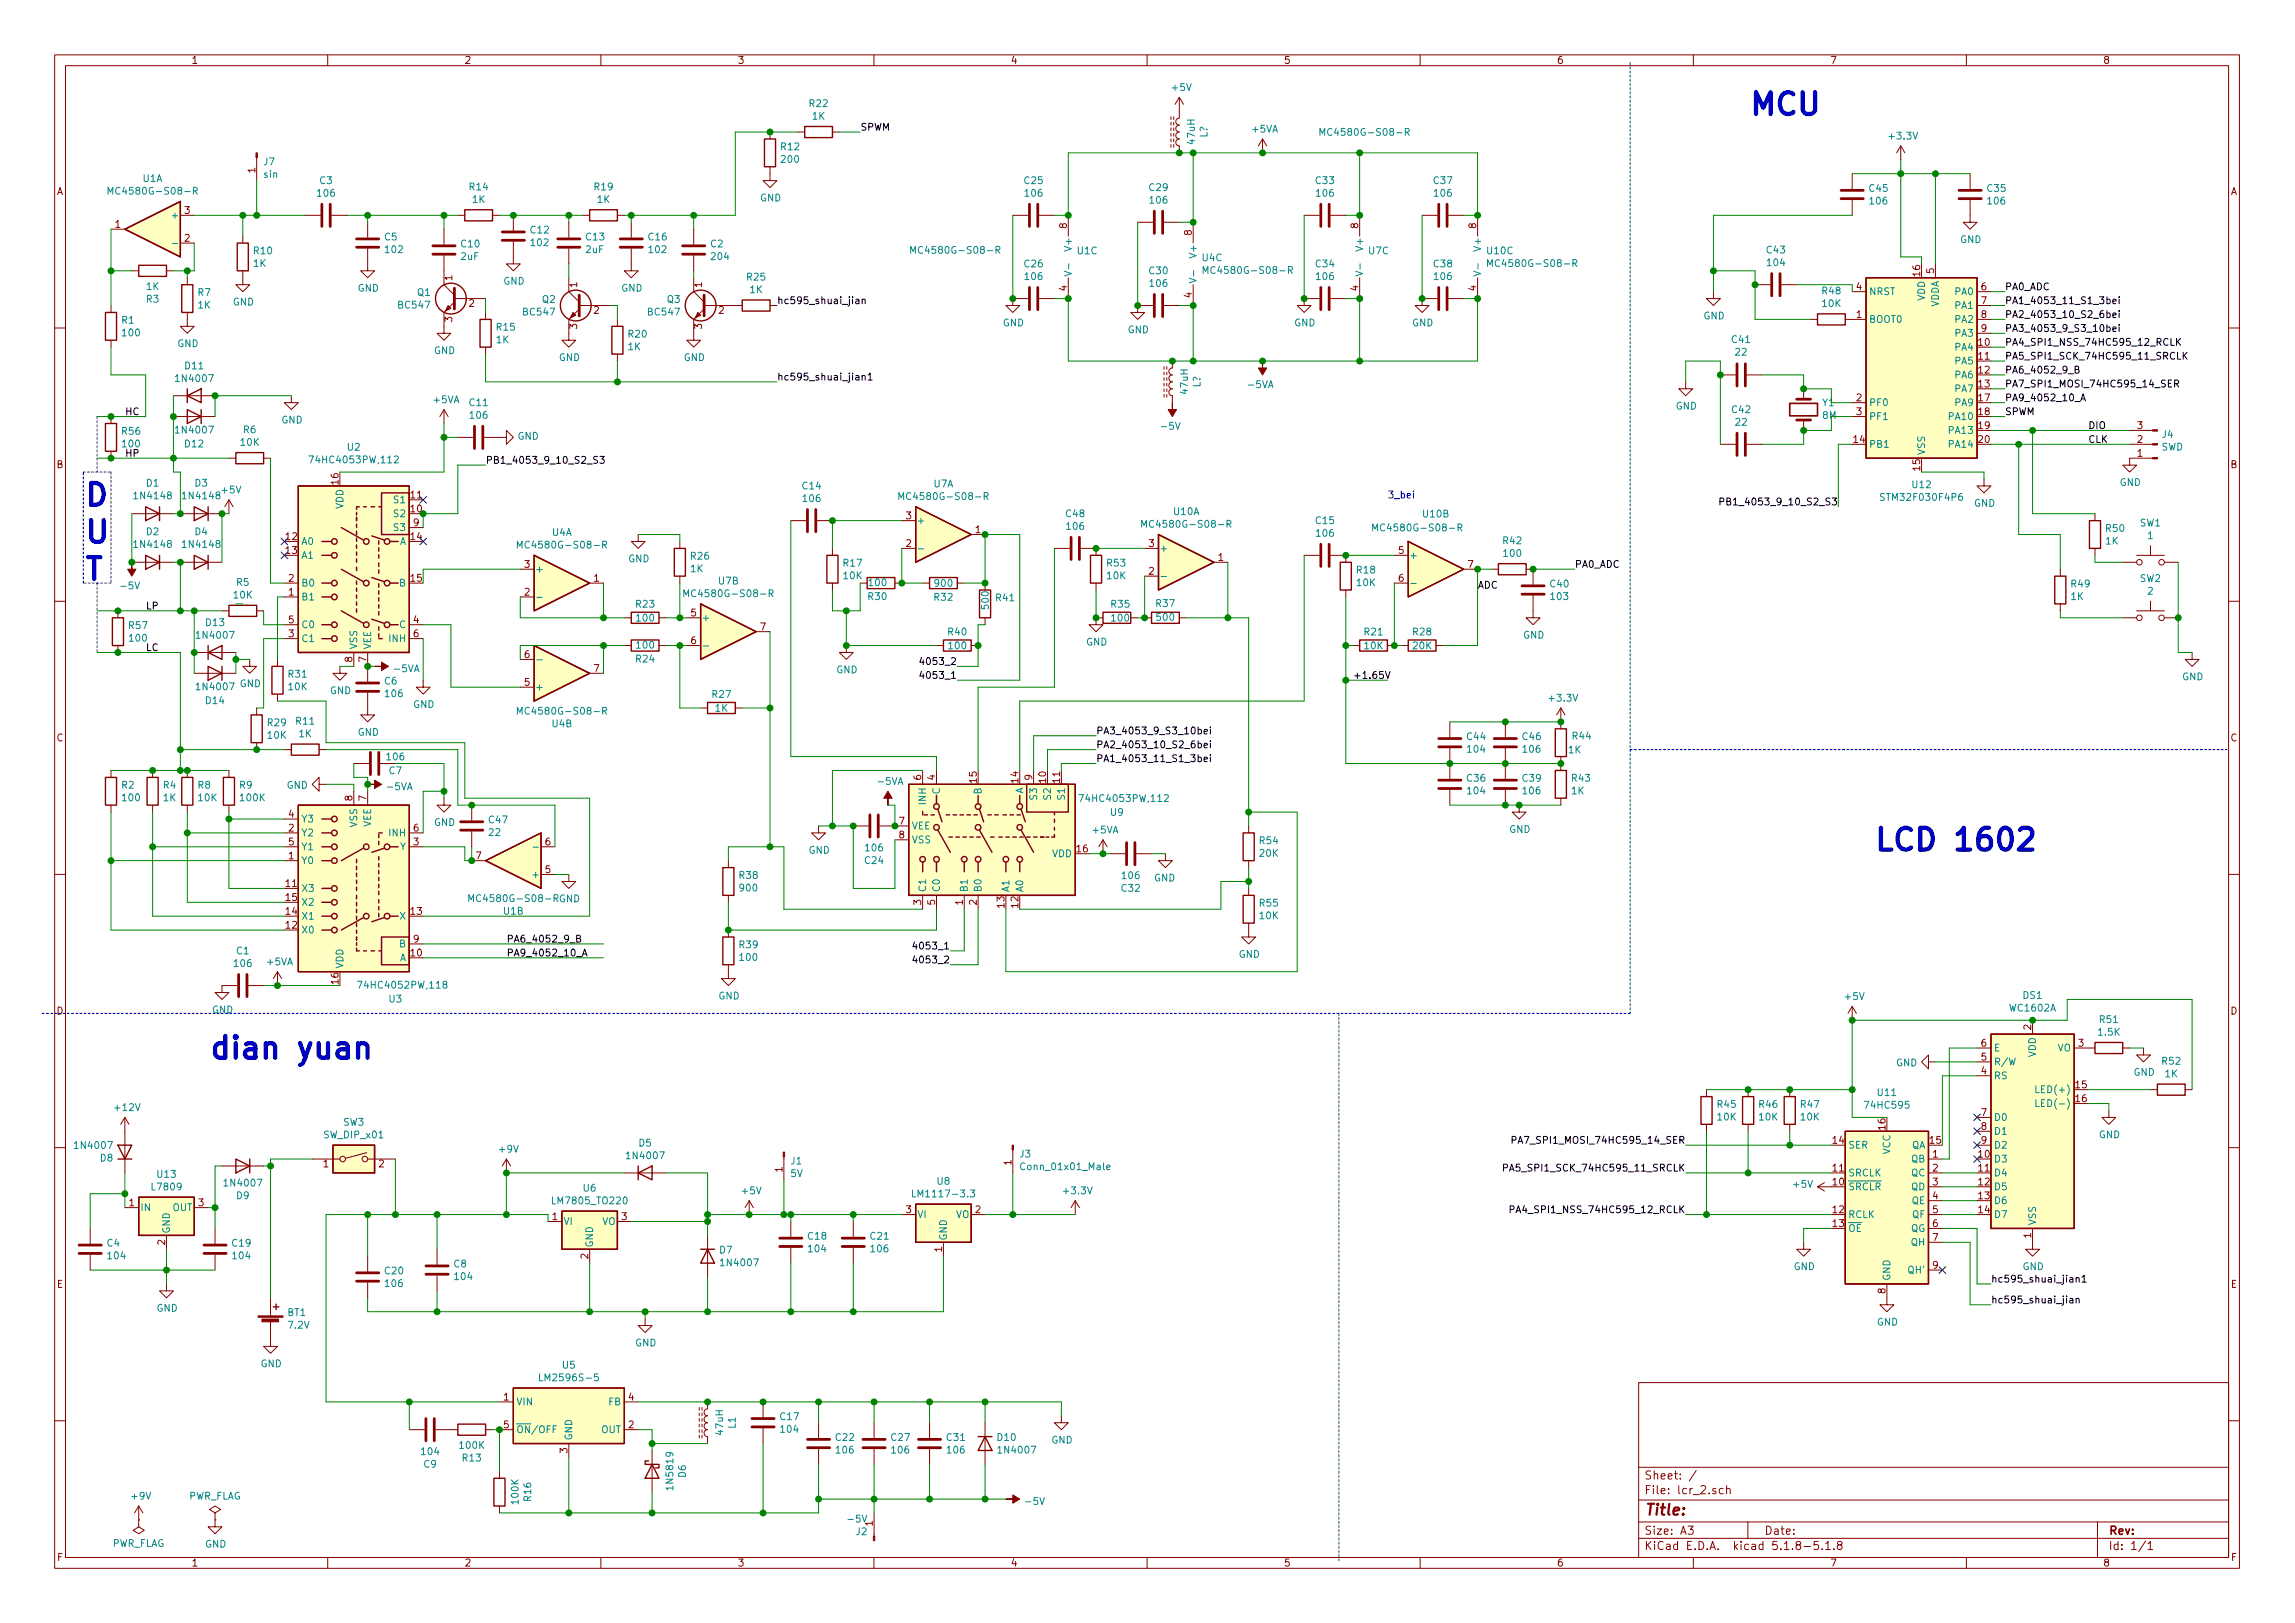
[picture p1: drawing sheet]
<svg xmlns="http://www.w3.org/2000/svg" width="420mm" height="297mm" viewBox="0 0 420 297" stroke-linecap="round" stroke-linejoin="round" font-family="sans-serif">
<defs><g id="words">
<g font-size="5.6" fill="#0000c2">
<text x="320" y="21.1">MCU</text>
<text x="15.2" y="92.6">D</text>
<text x="15.2" y="99.4">U</text>
<text x="15.2" y="106.2">T</text>
<text x="342.9" y="155.7">LCD 1602</text>
<text x="38.1" y="193.8">dian yuan</text>
</g>
<text font-size="2.8" fill="#840000" x="301" y="277.3">Title:</text>
<g font-size="2.1" fill="#840000">
<text x="301" y="273.5">File: lcr_2.sch</text>
<text x="301" y="270.8">Sheet: /</text>
<text x="301" y="280.9">Size: A3</text>
<text x="323" y="280.9">Date:</text>
<text x="386" y="280.9">Rev:</text>
<text x="301" y="283.7">KiCad E.D.A. kicad 5.1.8-5.1.8</text>
<text x="386" y="283.7">Id: 1/1</text>
</g>
<g font-size="1.8" fill="#840000">
<text x="35" y="11.7">1</text>
<text x="85" y="11.7">2</text>
<text x="135" y="11.7">3</text>
<text x="185" y="11.7">4</text>
<text x="235" y="11.7">5</text>
<text x="285" y="11.7">6</text>
<text x="335" y="11.7">7</text>
<text x="385" y="11.7">8</text>
<text x="10.4" y="35.7">A</text>
<text x="46.7" y="31.6" transform="rotate(-90 46.7 31.6)">1</text>
<text x="408.4" y="35.7">A</text>
<text x="21.1" y="41.7">1</text>
<text x="33.8" y="39.2">3</text>
<text x="195.3" y="41.8" transform="rotate(-90 195.3 41.8)">8</text>
<text x="248.7" y="41.8" transform="rotate(-90 248.7 41.8)">8</text>
<text x="270.3" y="41.8" transform="rotate(-90 270.3 41.8)">8</text>
<text x="33.8" y="44.2">2</text>
<text x="218.2" y="43.1" transform="rotate(-90 218.2 43.1)">8</text>
<text x="82.8" y="51.3" transform="rotate(-90 82.8 51.3)">1</text>
<text x="105.7" y="52.6" transform="rotate(-90 105.7 52.6)">1</text>
<text x="128.5" y="52.6" transform="rotate(-90 128.5 52.6)">1</text>
<text x="195.3" y="53.2" transform="rotate(-90 195.3 53.2)">4</text>
<text x="248.7" y="53.2" transform="rotate(-90 248.7 53.2)">4</text>
<text x="270.3" y="53.2" transform="rotate(-90 270.3 53.2)">4</text>
<text x="339.9" y="53.1">4</text>
<text x="351.5" y="50.5" transform="rotate(-90 351.5 50.5)">16</text>
<text x="354.1" y="50" transform="rotate(-90 354.1 50)">5</text>
<text x="362.7" y="53.1">6</text>
<text x="82.8" y="58.9" transform="rotate(-90 82.8 58.9)">3</text>
<text x="85.9" y="56.2">2</text>
<text x="108.7" y="57.4">2</text>
<text x="131.6" y="57.4">2</text>
<text x="218.2" y="54.5" transform="rotate(-90 218.2 54.5)">4</text>
<text x="339.9" y="58.2">1</text>
<text x="362.7" y="55.7">7</text>
<text x="362.7" y="58.2">8</text>
<text x="105.7" y="60.2" transform="rotate(-90 105.7 60.2)">3</text>
<text x="128.5" y="60.2" transform="rotate(-90 128.5 60.2)">3</text>
<text x="362.3" y="63.3">10</text>
<text x="362.3" y="65.8">11</text>
<text x="362.7" y="60.7">9</text>
<text x="362.3" y="68.4">12</text>
<text x="362.3" y="70.9">13</text>
<text x="339.9" y="73.4">2</text>
<text x="339.9" y="76">3</text>
<text x="362.3" y="73.4">17</text>
<text x="362.3" y="76">18</text>
<text x="339.4" y="81.1">14</text>
<text x="362.3" y="78.5">19</text>
<text x="362.3" y="81.1">20</text>
<text x="391.3" y="83.6">1</text>
<text x="391.3" y="81.1">2</text>
<text x="391.3" y="78.5">3</text>
<text x="10.4" y="85.7">B</text>
<text x="62" y="88.6" transform="rotate(-90 62 88.6)">16</text>
<text x="351.5" y="86.1" transform="rotate(-90 351.5 86.1)">15</text>
<text x="408.4" y="85.7">B</text>
<text x="75.2" y="93.8">10</text>
<text x="75.2" y="91.2">11</text>
<text x="165.9" y="95">3</text>
<text x="52.4" y="98.8">12</text>
<text x="52.4" y="101.4">13</text>
<text x="75.2" y="98.8">14</text>
<text x="75.7" y="96.3">9</text>
<text x="165.9" y="100.1">2</text>
<text x="178.6" y="97.6">1</text>
<text x="210.3" y="100.1">3</text>
<text x="256.1" y="101.4">5</text>
<text x="52.9" y="106.5">2</text>
<text x="75.2" y="106.5">15</text>
<text x="96" y="103.9">3</text>
<text x="108.7" y="106.5">1</text>
<text x="210.3" y="105.2">2</text>
<text x="223" y="102.7">1</text>
<text x="256.1" y="106.5">6</text>
<text x="268.8" y="103.9">7</text>
<text x="52.9" y="109">1</text>
<text x="96" y="109">2</text>
<text x="126.5" y="112.8">5</text>
<text x="52.9" y="116.6">3</text>
<text x="52.9" y="114.1">5</text>
<text x="75.7" y="114.1">4</text>
<text x="75.7" y="116.6">6</text>
<text x="126.5" y="117.9">6</text>
<text x="139.2" y="115.4">7</text>
<text x="64.5" y="121.2" transform="rotate(-90 64.5 121.2)">8</text>
<text x="67.1" y="121.2" transform="rotate(-90 67.1 121.2)">7</text>
<text x="96" y="125.5">5</text>
<text x="96" y="120.4">6</text>
<text x="108.7" y="123">7</text>
<text x="10.4" y="135.7">C</text>
<text x="408.4" y="135.7">C</text>
<text x="168.7" y="142.8" transform="rotate(-90 168.7 142.8)">6</text>
<text x="171.2" y="142.8" transform="rotate(-90 171.2 142.8)">4</text>
<text x="178.8" y="143.2" transform="rotate(-90 178.8 143.2)">15</text>
<text x="186.4" y="143.2" transform="rotate(-90 186.4 143.2)">14</text>
<text x="189" y="142.8" transform="rotate(-90 189 142.8)">9</text>
<text x="191.5" y="143.2" transform="rotate(-90 191.5 143.2)">10</text>
<text x="194.1" y="143.2" transform="rotate(-90 194.1 143.2)">11</text>
<text x="52.9" y="149.6">4</text>
<text x="64.5" y="146.6" transform="rotate(-90 64.5 146.6)">8</text>
<text x="67.1" y="146.6" transform="rotate(-90 67.1 146.6)">7</text>
<text x="52.9" y="152.2">2</text>
<text x="52.9" y="154.7">5</text>
<text x="75.7" y="154.7">3</text>
<text x="75.7" y="152.2">6</text>
<text x="99.8" y="154.7">6</text>
<text x="164.6" y="150.9">7</text>
<text x="164.6" y="153.5">8</text>
<text x="197.2" y="156">16</text>
<text x="52.9" y="157.3">1</text>
<text x="87.1" y="157.3">7</text>
<text x="99.8" y="159.8">5</text>
<text x="52.4" y="162.3">11</text>
<text x="52.4" y="167.4">14</text>
<text x="52.4" y="164.9">15</text>
<text x="75.2" y="167.4">13</text>
<text x="168.7" y="165.6" transform="rotate(-90 168.7 165.6)">3</text>
<text x="171.2" y="165.6" transform="rotate(-90 171.2 165.6)">5</text>
<text x="176.3" y="165.6" transform="rotate(-90 176.3 165.6)">1</text>
<text x="178.8" y="165.6" transform="rotate(-90 178.8 165.6)">2</text>
<text x="183.9" y="166.1" transform="rotate(-90 183.9 166.1)">13</text>
<text x="186.4" y="166.1" transform="rotate(-90 186.4 166.1)">12</text>
<text x="52.4" y="170">12</text>
<text x="75.7" y="172.5">9</text>
<text x="75.2" y="175">10</text>
<text x="10.4" y="185.7">D</text>
<text x="62" y="180.1" transform="rotate(-90 62 180.1)">16</text>
<text x="408.4" y="185.7">D</text>
<text x="362.7" y="191.6">6</text>
<text x="371.9" y="188.5" transform="rotate(-90 371.9 188.5)">2</text>
<text x="380.5" y="191.6">3</text>
<text x="362.7" y="196.6">4</text>
<text x="362.7" y="194.1">5</text>
<text x="380" y="199.2">15</text>
<text x="380" y="201.7">16</text>
<text x="335.6" y="209.3">14</text>
<text x="345.2" y="206.7" transform="rotate(-90 345.2 206.7)">16</text>
<text x="353.4" y="209.3">15</text>
<text x="362.7" y="204.3">7</text>
<text x="362.7" y="206.8">8</text>
<text x="362.7" y="209.3">9</text>
<text x="59.2" y="213.7">1</text>
<text x="69.4" y="213.7">2</text>
<text x="143.3" y="214.5" transform="rotate(-90 143.3 214.5)">1</text>
<text x="185.2" y="213.2" transform="rotate(-90 185.2 213.2)">1</text>
<text x="335.6" y="214.4">11</text>
<text x="353.8" y="211.9">1</text>
<text x="353.8" y="214.4">2</text>
<text x="362.3" y="211.9">10</text>
<text x="362.3" y="214.4">11</text>
<text x="23.6" y="220.8">1</text>
<text x="36.3" y="220.8">3</text>
<text x="335.6" y="217">10</text>
<text x="353.8" y="217">3</text>
<text x="353.8" y="219.5">4</text>
<text x="362.3" y="217">12</text>
<text x="362.3" y="219.5">13</text>
<text x="30.2" y="227.8" transform="rotate(-90 30.2 227.8)">2</text>
<text x="101.1" y="223.3">1</text>
<text x="113.8" y="223.3">3</text>
<text x="165.9" y="222">3</text>
<text x="178.6" y="222">2</text>
<text x="335.6" y="222">12</text>
<text x="335.6" y="224.6">13</text>
<text x="353.8" y="222">5</text>
<text x="353.8" y="224.6">6</text>
<text x="353.8" y="227.1">7</text>
<text x="362.3" y="222">14</text>
<text x="371.9" y="226.6" transform="rotate(-90 371.9 226.6)">1</text>
<text x="107.7" y="230.4" transform="rotate(-90 107.7 230.4)">2</text>
<text x="172.5" y="229.1" transform="rotate(-90 172.5 229.1)">1</text>
<text x="353.8" y="232.2">9</text>
<text x="10.4" y="235.7">E</text>
<text x="345.2" y="236.7" transform="rotate(-90 345.2 236.7)">8</text>
<text x="408.4" y="235.7">E</text>
<text x="92.2" y="256.3">1</text>
<text x="115.1" y="256.3">4</text>
<text x="92.2" y="261.4">5</text>
<text x="115.1" y="261.4">2</text>
<text x="103.9" y="265.9" transform="rotate(-90 103.9 265.9)">3</text>
<text x="159.8" y="279.3" transform="rotate(-90 159.8 279.3)">1</text>
<text x="10.5" y="285.7">F</text>
<text x="35" y="286.7">1</text>
<text x="85" y="286.7">2</text>
<text x="135" y="286.7">3</text>
<text x="185" y="286.7">4</text>
<text x="235" y="286.7">5</text>
<text x="285" y="286.7">6</text>
<text x="335" y="286.7">7</text>
<text x="385" y="286.7">8</text>
<text x="408.5" y="285.7">F</text>
</g>
<g font-size="1.8" fill="#008484">
<text x="214.7" y="16.6">+5V</text>
<text x="148.2" y="19.6">R22</text>
<text x="148.7" y="21.9">1K</text>
<text x="143" y="27.5">R12</text>
<text x="143.2" y="29.8">200</text>
<text x="218.7" y="26.3" transform="rotate(-90 218.7 26.3)">47uH</text>
<text x="221.1" y="25.2" transform="rotate(-90 221.1 25.2)">L?</text>
<text x="229.3" y="24.3">+5VA</text>
<text x="243" y="24.9">MC4580G-S08-R</text>
<text x="346" y="25.5">+3.3V</text>
<text x="21.1" y="35.6">MC4580G-S08-R</text>
<text x="26.2" y="33.3">U1A</text>
<text x="48.3" y="30.2">J7</text>
<text x="48.3" y="32.5">sin</text>
<text x="58.6" y="33.7">C3</text>
<text x="86" y="34.8">R14</text>
<text x="108.9" y="34.8">R19</text>
<text x="187.6" y="33.7">C25</text>
<text x="210.5" y="35">C29</text>
<text x="240.9" y="33.7">C33</text>
<text x="262.5" y="33.7">C37</text>
<text x="342.3" y="35.1">C45</text>
<text x="363.9" y="35.1">C35</text>
<text x="31.9" y="40">+</text>
<text x="58.2" y="36">106</text>
<text x="86.5" y="37.1">1K</text>
<text x="109.4" y="37.1">1K</text>
<text x="139.1" y="36.9">GND</text>
<text x="187.8" y="36">106</text>
<text x="210.6" y="37.3">106</text>
<text x="241.1" y="36">106</text>
<text x="262.7" y="36">106</text>
<text x="342.4" y="37.4">106</text>
<text x="364" y="37.4">106</text>
<text x="46.5" y="46.5">R10</text>
<text x="70.4" y="44">C5</text>
<text x="70.6" y="46.3">102</text>
<text x="84.4" y="47.6">2uF</text>
<text x="84.5" y="45.3">C10</text>
<text x="97.2" y="42.7">C12</text>
<text x="97.3" y="45">102</text>
<text x="107.3" y="46.3">2uF</text>
<text x="107.3" y="44">C13</text>
<text x="118.8" y="44">C16</text>
<text x="118.9" y="46.3">102</text>
<text x="130.1" y="45.3">C2</text>
<text x="130.3" y="47.6">204</text>
<text x="168" y="46.4">MC4580G-S08-R</text>
<text x="196.2" y="45.6" transform="rotate(-90 196.2 45.6)">V+</text>
<text x="197.3" y="46.5">U1C</text>
<text x="219.1" y="46.8" transform="rotate(-90 219.1 46.8)">V+</text>
<text x="220.1" y="47.8">U4C</text>
<text x="249.6" y="45.6" transform="rotate(-90 249.6 45.6)">V+</text>
<text x="250.6" y="46.5">U7C</text>
<text x="271.1" y="45.6" transform="rotate(-90 271.1 45.6)">V+</text>
<text x="272.3" y="46.5">U10C</text>
<text x="323.5" y="46.4">C43</text>
<text x="358.9" y="44.5">GND</text>
<text x="26.8" y="53.1">1K</text>
<text x="46.4" y="48.9">1K</text>
<text x="65.5" y="53.4">GND</text>
<text x="92.2" y="52.1">GND</text>
<text x="113.7" y="53.4">GND</text>
<text x="136.8" y="51.3">R25</text>
<text x="137.3" y="53.7">1K</text>
<text x="187.6" y="48.9">C26</text>
<text x="187.8" y="51.2">106</text>
<text x="210.5" y="50.2">C30</text>
<text x="210.6" y="52.5">106</text>
<text x="221.6" y="50.1">MC4580G-S08-R</text>
<text x="240.9" y="48.9">C34</text>
<text x="241.1" y="51.2">106</text>
<text x="262.5" y="48.9">C38</text>
<text x="262.7" y="51.2">106</text>
<text x="273.7" y="48.9">MC4580G-S08-R</text>
<text x="323.6" y="48.7">104</text>
<text x="333.7" y="53.9">R48</text>
<text x="22.3" y="59.2">R1</text>
<text x="26.8" y="55.4">R3</text>
<text x="36.3" y="54.2">R7</text>
<text x="36.3" y="56.5">1K</text>
<text x="42.6" y="55.9">GND</text>
<text x="73.1" y="56.5">BC547</text>
<text x="76.5" y="54.2">Q1</text>
<text x="95.9" y="57.7">BC547</text>
<text x="99.3" y="55.4">Q2</text>
<text x="118.8" y="57.7">BC547</text>
<text x="122.2" y="55.4">Q3</text>
<text x="183.6" y="59.7">GND</text>
<text x="236.9" y="59.7">GND</text>
<text x="258.5" y="59.7">GND</text>
<text x="311.9" y="58.5">GND</text>
<text x="333.7" y="56.2">10K</text>
<text x="342.1" y="59.1">BOOT0</text>
<text x="342.1" y="54">NRST</text>
<text x="352.4" y="55.1" transform="rotate(-90 352.4 55.1)">VDD</text>
<text x="355" y="56.3" transform="rotate(-90 355 56.3)">VDDA</text>
<text x="358" y="54">PA0</text>
<text x="358" y="56.6">PA1</text>
<text x="358" y="59.1">PA2</text>
<text x="22.5" y="61.6">100</text>
<text x="32.5" y="63.5">GND</text>
<text x="79.5" y="64.8">GND</text>
<text x="90.9" y="62.8">1K</text>
<text x="91" y="60.5">R15</text>
<text x="115" y="64.1">1K</text>
<text x="115.1" y="61.8">R20</text>
<text x="206.5" y="61">GND</text>
<text x="317.1" y="62.8">C41</text>
<text x="317.8" y="65.1">22</text>
<text x="358" y="64.2">PA4</text>
<text x="358" y="61.6">PA3</text>
<text x="32.5" y="69.9">1N4007</text>
<text x="33.9" y="67.6">D11</text>
<text x="102.3" y="66.1">GND</text>
<text x="125.2" y="66.1">GND</text>
<text x="219.8" y="70.9" transform="rotate(-90 219.8 70.9)">L?</text>
<text x="228.7" y="71">-5VA</text>
<text x="358" y="66.7">PA5</text>
<text x="358" y="69.3">PA6</text>
<text x="358" y="71.8">PA7</text>
<text x="51.5" y="77.5">GND</text>
<text x="79.4" y="73.8">+5VA</text>
<text x="86" y="74.3">C11</text>
<text x="86.2" y="76.6">106</text>
<text x="217.5" y="72" transform="rotate(-90 217.5 72)">47uH</text>
<text x="306.8" y="75">GND</text>
<text x="317.1" y="75.6">C42</text>
<text x="317.8" y="77.9">22</text>
<text x="333.7" y="74.4">Y1</text>
<text x="333.7" y="76.7">8M</text>
<text x="342.1" y="74.3">PF0</text>
<text x="342.1" y="76.9">PF1</text>
<text x="357" y="76.9">PA10</text>
<text x="358" y="74.3">PA9</text>
<text x="22.4" y="79.6">R56</text>
<text x="22.5" y="81.9">100</text>
<text x="32.5" y="79.3">1N4007</text>
<text x="33.9" y="81.9">D12</text>
<text x="44.1" y="81.6">10K</text>
<text x="44.6" y="79.3">R6</text>
<text x="63.7" y="82.5">U2</text>
<text x="94.7" y="80.5">GND</text>
<text x="212.9" y="78.6">-5V</text>
<text x="342.1" y="82">PB1</text>
<text x="352.4" y="83.3" transform="rotate(-90 352.4 83.3)">VSS</text>
<text x="357" y="79.4">PA13</text>
<text x="357" y="82">PA14</text>
<text x="395.7" y="82.5">SWD</text>
<text x="395.9" y="80.1">J4</text>
<text x="26.8" y="89.1">D1</text>
<text x="35.7" y="89.1">D3</text>
<text x="57.4" y="84.8">74HC4053PW,112</text>
<text x="147" y="89.6">C14</text>
<text x="171" y="89.2">U7A</text>
<text x="350.2" y="89.3">U12</text>
<text x="388.1" y="88.9">GND</text>
<text x="24.8" y="91.4">1N4148</text>
<text x="33.7" y="91.4">1N4148</text>
<text x="40.7" y="90.3">+5V</text>
<text x="62.9" y="93.2" transform="rotate(-90 62.9 93.2)">VDD</text>
<text x="72.3" y="94.7">S2</text>
<text x="72.3" y="92.1">S1</text>
<text x="147.1" y="91.9">106</text>
<text x="165.9" y="91.5">MC4580G-S08-R</text>
<text x="167.8" y="95.9">+</text>
<text x="195.2" y="94.7">C48</text>
<text x="214.9" y="94.3">U10A</text>
<text x="240.9" y="95.9">C15</text>
<text x="260.6" y="94.7">U10B</text>
<text x="344.8" y="91.7">STM32F030F4P6</text>
<text x="361.4" y="92.7">GND</text>
<text x="24.8" y="100.3">1N4148</text>
<text x="26.8" y="98">D2</text>
<text x="33.7" y="100.3">1N4148</text>
<text x="35.7" y="98">D4</text>
<text x="55.1" y="99.7">A0</text>
<text x="72.3" y="97.2">S3</text>
<text x="73.2" y="99.7">A</text>
<text x="96" y="100.4">MC4580G-S08-R</text>
<text x="101.1" y="98.1">U4A</text>
<text x="195.4" y="97">106</text>
<text x="210.3" y="96.6">MC4580G-S08-R</text>
<text x="212.2" y="101">+</text>
<text x="241.1" y="98.2">106</text>
<text x="252.6" y="97.2">MC4580G-S08-R</text>
<text x="275.2" y="99.6">R42</text>
<text x="275.4" y="101.9">100</text>
<text x="385.5" y="99.7">1K</text>
<text x="385.6" y="97.3">R50</text>
<text x="391.8" y="96.4">SW1</text>
<text x="393.2" y="98.7">1</text>
<text x="22.4" y="107.9">-5V</text>
<text x="43.3" y="107.2">R5</text>
<text x="55.1" y="102.3">A1</text>
<text x="55.1" y="107.4">B0</text>
<text x="73.2" y="107.4">B</text>
<text x="97.9" y="104.8">+</text>
<text x="115" y="102.9">GND</text>
<text x="126.4" y="104.7">1K</text>
<text x="126.5" y="102.4">R26</text>
<text x="131.6" y="107">U7B</text>
<text x="154.5" y="103.7">R17</text>
<text x="154.5" y="106">10K</text>
<text x="159.2" y="107.3">100</text>
<text x="171.2" y="107.4">900</text>
<text x="202.7" y="103.7">R53</text>
<text x="202.7" y="106">10K</text>
<text x="248.4" y="105">R18</text>
<text x="248.4" y="107.3">10K</text>
<text x="257.9" y="102.3">+</text>
<text x="283.9" y="107.5">C40</text>
<text x="379.2" y="107.5">R49</text>
<text x="391.8" y="106.5">SW2</text>
<text x="42.8" y="109.5">10K</text>
<text x="55.1" y="109.9">B1</text>
<text x="116.5" y="111.2">R23</text>
<text x="116.6" y="113.8">100</text>
<text x="126.5" y="109.3">MC4580G-S08-R</text>
<text x="128.4" y="113.7">+</text>
<text x="159" y="109.8">R30</text>
<text x="171.1" y="109.9">R32</text>
<text x="181" y="111.4" transform="rotate(-90 181 111.4)">500</text>
<text x="182.4" y="110">R41</text>
<text x="203.5" y="111.2">R35</text>
<text x="203.6" y="113.8">100</text>
<text x="211.7" y="111.1">R37</text>
<text x="211.9" y="113.6">500</text>
<text x="284" y="109.8">103</text>
<text x="379.2" y="109.8">1K</text>
<text x="393.2" y="108.8">2</text>
<text x="23.6" y="115.1">R57</text>
<text x="23.8" y="117.4">100</text>
<text x="36.3" y="116.9">1N4007</text>
<text x="37.7" y="114.6">D13</text>
<text x="55.1" y="117.5">C1</text>
<text x="55.1" y="115">C0</text>
<text x="65.4" y="118.9" transform="rotate(-90 65.4 118.9)">VSS</text>
<text x="67.9" y="118.9" transform="rotate(-90 67.9 118.9)">VEE</text>
<text x="71.4" y="117.5">INH</text>
<text x="73.2" y="115">C</text>
<text x="116.6" y="118.7">100</text>
<text x="173.6" y="116.3">R40</text>
<text x="173.8" y="118.8">100</text>
<text x="198.8" y="118.1">GND</text>
<text x="249.8" y="116.3">R21</text>
<text x="249.8" y="118.8">10K</text>
<text x="258.7" y="116.3">R28</text>
<text x="258.7" y="118.8">20K</text>
<text x="278.8" y="116.9">GND</text>
<text x="43.9" y="125.8">GND</text>
<text x="52.9" y="124">R31</text>
<text x="70.4" y="125.3">C6</text>
<text x="72.4" y="123">-5VA</text>
<text x="116.5" y="121.2">R24</text>
<text x="153.1" y="123.2">GND</text>
<text x="399.5" y="124.5">GND</text>
<text x="36.3" y="126.3">1N4007</text>
<text x="37.7" y="128.9">D14</text>
<text x="52.9" y="126.3">10K</text>
<text x="60.4" y="127">GND</text>
<text x="70.6" y="127.6">106</text>
<text x="75.6" y="129.6">GND</text>
<text x="96" y="130.8">MC4580G-S08-R</text>
<text x="97.9" y="126.4">+</text>
<text x="130.5" y="127.7">R27</text>
<text x="131" y="130.3">1K</text>
<text x="283.8" y="128.4">+3.3V</text>
<text x="49" y="132.9">R29</text>
<text x="49" y="135.2">10K</text>
<text x="54.3" y="132.6">R11</text>
<text x="54.8" y="134.9">1K</text>
<text x="65.5" y="134.7">GND</text>
<text x="101.1" y="133.1">U4B</text>
<text x="268.6" y="135.4">C44</text>
<text x="268.8" y="137.8">104</text>
<text x="278.8" y="135.4">C46</text>
<text x="278.9" y="137.8">106</text>
<text x="287.2" y="137.9">1K</text>
<text x="287.9" y="135.3">R44</text>
<text x="70.9" y="139.2">106</text>
<text x="71.3" y="141.7">C7</text>
<text x="160.9" y="143.6">-5VA</text>
<text x="268.6" y="143.1">C36</text>
<text x="278.8" y="143.1">C39</text>
<text x="287.8" y="143.1">R43</text>
<text x="22.3" y="144.3">R2</text>
<text x="22.5" y="146.6">100</text>
<text x="29.9" y="144.3">R4</text>
<text x="29.9" y="146.6">1K</text>
<text x="36.3" y="144.3">R8</text>
<text x="36.3" y="146.6">10K</text>
<text x="43.9" y="144.3">R9</text>
<text x="44.1" y="146.6">100K</text>
<text x="52.5" y="144.4">GND</text>
<text x="71.1" y="144.6">-5VA</text>
<text x="169.5" y="147.1" transform="rotate(-90 169.5 147.1)">INH</text>
<text x="172.1" y="145.3" transform="rotate(-90 172.1 145.3)">C</text>
<text x="179.7" y="145.3" transform="rotate(-90 179.7 145.3)">B</text>
<text x="187.3" y="145.3" transform="rotate(-90 187.3 145.3)">A</text>
<text x="189.9" y="146.2" transform="rotate(-90 189.9 146.2)">S3</text>
<text x="192.4" y="146.2" transform="rotate(-90 192.4 146.2)">S2</text>
<text x="194.9" y="146.2" transform="rotate(-90 194.9 146.2)">S1</text>
<text x="198.4" y="146.8">74HC4053PW,112</text>
<text x="203.4" y="149.3">U9</text>
<text x="268.8" y="145.4">104</text>
<text x="278.9" y="145.4">106</text>
<text x="287.7" y="145.4">1K</text>
<text x="55.1" y="153.1">Y2</text>
<text x="55.1" y="150.5">Y3</text>
<text x="55.1" y="155.6">Y1</text>
<text x="65.4" y="151.4" transform="rotate(-90 65.4 151.4)">VSS</text>
<text x="67.9" y="151.4" transform="rotate(-90 67.9 151.4)">VEE</text>
<text x="71.4" y="153.1">INH</text>
<text x="73.3" y="155.6">Y</text>
<text x="79.5" y="151.2">GND</text>
<text x="89.6" y="150.7">C47</text>
<text x="89.6" y="153">22</text>
<text x="158.5" y="155.8">106</text>
<text x="166.9" y="151.8">VEE</text>
<text x="166.9" y="154.3">VSS</text>
<text x="200.1" y="152.5">+5VA</text>
<text x="230.7" y="154.5">R54</text>
<text x="276.3" y="152.4">GND</text>
<text x="55.1" y="158.2">Y0</text>
<text x="97.9" y="160.7">+</text>
<text x="135.4" y="160.8">R38</text>
<text x="148" y="156.2">GND</text>
<text x="158.4" y="158.1">C24</text>
<text x="192.6" y="156.9">VDD</text>
<text x="205.5" y="160.9">106</text>
<text x="211.3" y="161.3">GND</text>
<text x="230.7" y="156.8">20K</text>
<text x="55.1" y="163.2">X3</text>
<text x="55.1" y="165.8">X2</text>
<text x="87.1" y="165.1">MC4580G-S08-R</text>
<text x="92.2" y="167.4">U1B</text>
<text x="102.3" y="165.1">GND</text>
<text x="135.5" y="163.2">900</text>
<text x="169.5" y="163.4" transform="rotate(-90 169.5 163.4)">C1</text>
<text x="172.1" y="163.4" transform="rotate(-90 172.1 163.4)">C0</text>
<text x="177.2" y="163.4" transform="rotate(-90 177.2 163.4)">B1</text>
<text x="179.7" y="163.4" transform="rotate(-90 179.7 163.4)">B0</text>
<text x="184.8" y="163.4" transform="rotate(-90 184.8 163.4)">A1</text>
<text x="187.3" y="163.4" transform="rotate(-90 187.3 163.4)">A0</text>
<text x="205.4" y="163.2">C32</text>
<text x="230.7" y="165.9">R55</text>
<text x="55.1" y="170.9">X0</text>
<text x="55.1" y="168.3">X1</text>
<text x="73.2" y="173.4">B</text>
<text x="73.3" y="168.3">X</text>
<text x="135.4" y="173.5">R39</text>
<text x="230.7" y="168.2">10K</text>
<text x="43" y="177">106</text>
<text x="43.3" y="174.7">C1</text>
<text x="48.9" y="176.7">+5VA</text>
<text x="62.9" y="177.3" transform="rotate(-90 62.9 177.3)">VDD</text>
<text x="73.2" y="175.9">A</text>
<text x="135.5" y="175.9">100</text>
<text x="226.8" y="175.3">GND</text>
<text x="38.8" y="185.5">GND</text>
<text x="66.3" y="180.9">74HC4052PW,118</text>
<text x="71.3" y="183.5">U3</text>
<text x="131.5" y="182.9">GND</text>
<text x="337.9" y="183">+5V</text>
<text x="368" y="185.1">WC1602A</text>
<text x="370.4" y="182.8">DS1</text>
<text x="384.2" y="189.5">1.5K</text>
<text x="384.5" y="187.2">R51</text>
<text x="347.1" y="195.2">GND</text>
<text x="365" y="197.5">RS</text>
<text x="365" y="195">R/W</text>
<text x="365" y="192.4">E</text>
<text x="372.7" y="193.5" transform="rotate(-90 372.7 193.5)">VDD</text>
<text x="376.7" y="192.4">VO</text>
<text x="390.6" y="196.9">GND</text>
<text x="395.9" y="194.9">R52</text>
<text x="396.4" y="197.2">1K</text>
<text x="21.2" y="203.3">+12V</text>
<text x="314.5" y="202.8">R45</text>
<text x="322.1" y="202.8">R46</text>
<text x="329.7" y="202.8">R47</text>
<text x="341.7" y="202.9">74HC595</text>
<text x="343.8" y="200.6">U11</text>
<text x="373.5" y="200.1">LED(+)</text>
<text x="373.9" y="202.6">LED(-)</text>
<text x="59.4" y="208.3">SW_DIP_x01</text>
<text x="62.9" y="206">SW3</text>
<text x="117" y="209.8">D5</text>
<text x="314.5" y="205.1">10K</text>
<text x="322.1" y="205.1">10K</text>
<text x="329.7" y="205.1">10K</text>
<text x="365" y="205.1">D0</text>
<text x="365" y="207.7">D1</text>
<text x="384.3" y="208.3">GND</text>
<text x="14" y="210.3">1N4007</text>
<text x="18.4" y="212.6">D8</text>
<text x="28.9" y="215.6">U13</text>
<text x="91.5" y="211">+9V</text>
<text x="115" y="212.2">1N4007</text>
<text x="144.8" y="215.4">5V</text>
<text x="144.8" y="213.1">J1</text>
<text x="186.7" y="211.8">J3</text>
<text x="187.4" y="214.2">Conn_01x01_Male</text>
<text x="338.3" y="215.3">SRCLK</text>
<text x="338.3" y="210.2">SER</text>
<text x="346.1" y="211.3" transform="rotate(-90 346.1 211.3)">VCC</text>
<text x="349.9" y="212.8">QB</text>
<text x="349.9" y="210.2">QA</text>
<text x="349.9" y="215.3">QC</text>
<text x="365" y="212.8">D3</text>
<text x="365" y="215.3">D4</text>
<text x="365" y="210.2">D2</text>
<text x="25.7" y="221.7">IN</text>
<text x="28" y="217.9">L7809</text>
<text x="31.6" y="221.7">OUT</text>
<text x="41.4" y="217.2">1N4007</text>
<text x="43.3" y="219.5">D9</text>
<text x="101.5" y="220.4">LM7805_TO220</text>
<text x="106.8" y="218.1">U6</text>
<text x="135.9" y="218.6">+5V</text>
<text x="168" y="219.1">LM1117-3.3</text>
<text x="171.6" y="216.8">U8</text>
<text x="194.9" y="218.6">+3.3V</text>
<text x="328.4" y="217.4">+5V</text>
<text x="338.3" y="217.8">SRCLR</text>
<text x="349.9" y="217.8">QD</text>
<text x="350" y="220.4">QE</text>
<text x="365" y="217.8">D5</text>
<text x="365" y="220.4">D6</text>
<text x="31.1" y="225.8" transform="rotate(-90 31.1 225.8)">GND</text>
<text x="103.1" y="224.2">VI</text>
<text x="110.2" y="224.2">VO</text>
<text x="148" y="226.9">C18</text>
<text x="159.4" y="226.9">C21</text>
<text x="167.9" y="222.9">VI</text>
<text x="173.4" y="227.1" transform="rotate(-90 173.4 227.1)">GND</text>
<text x="175" y="222.9">VO</text>
<text x="338.3" y="222.9">RCLK</text>
<text x="338.3" y="225.5">OE</text>
<text x="349.8" y="225.5">QG</text>
<text x="350.1" y="222.9">QF</text>
<text x="365" y="222.9">D7</text>
<text x="372.7" y="224.3" transform="rotate(-90 372.7 224.3)">VSS</text>
<text x="19.6" y="228.2">C4</text>
<text x="19.8" y="230.5">104</text>
<text x="42.6" y="228.2">C19</text>
<text x="42.7" y="230.5">104</text>
<text x="70.5" y="233.2">C20</text>
<text x="83.1" y="232">C8</text>
<text x="108.6" y="228.4" transform="rotate(-90 108.6 228.4)">GND</text>
<text x="131.8" y="229.4">D7</text>
<text x="132.2" y="231.7">1N4007</text>
<text x="148.1" y="229.2">104</text>
<text x="159.5" y="229.2">106</text>
<text x="328.4" y="232.4">GND</text>
<text x="349.5" y="233.1">QH'</text>
<text x="349.9" y="228">QH</text>
<text x="370.3" y="232.4">GND</text>
<text x="70.6" y="235.5">106</text>
<text x="83.3" y="234.3">104</text>
<text x="346.1" y="234.5" transform="rotate(-90 346.1 234.5)">GND</text>
<text x="28.7" y="240.1">GND</text>
<text x="52.7" y="240.9">BT1</text>
<text x="52.9" y="243.2">7.2V</text>
<text x="343.6" y="242.6">GND</text>
<text x="47.7" y="250.2">GND</text>
<text x="103" y="250.5">U5</text>
<text x="116.3" y="246.4">GND</text>
<text x="94.5" y="257.2">VIN</text>
<text x="99.5" y="252.8">LM2596S-5</text>
<text x="111.4" y="257.2">FB</text>
<text x="94.5" y="262.3">ON/OFF</text>
<text x="104.8" y="263.7" transform="rotate(-90 104.8 263.7)">GND</text>
<text x="110.1" y="262.3">OUT</text>
<text x="132.4" y="262.5" transform="rotate(-90 132.4 262.5)">47uH</text>
<text x="134.7" y="261.4" transform="rotate(-90 134.7 261.4)">L1</text>
<text x="142.9" y="259.9">C17</text>
<text x="143" y="262.2">104</text>
<text x="153.1" y="263.7">C22</text>
<text x="163.2" y="263.7">C27</text>
<text x="173.4" y="263.7">C31</text>
<text x="182.7" y="263.7">D10</text>
<text x="77.3" y="266.3">104</text>
<text x="77.6" y="268.6">C9</text>
<text x="84.3" y="265.2">100K</text>
<text x="84.7" y="267.5">R13</text>
<text x="153.2" y="266">106</text>
<text x="163.3" y="266">106</text>
<text x="173.5" y="266">106</text>
<text x="183" y="266">1N4007</text>
<text x="192.5" y="264.2">GND</text>
<text x="24.2" y="274.5">+9V</text>
<text x="34.4" y="274.5">PWR_FLAG</text>
<text x="94.9" y="275.2" transform="rotate(-90 94.9 275.2)">100K</text>
<text x="97.3" y="274.7" transform="rotate(-90 97.3 274.7)">R16</text>
<text x="123.3" y="272.4" transform="rotate(-90 123.3 272.4)">1N5819</text>
<text x="125.6" y="270.4" transform="rotate(-90 125.6 270.4)">D6</text>
<text x="188" y="275.4">-5V</text>
<text x="155.5" y="278.6">-5V</text>
<text x="156.8" y="281">J2</text>
<text x="20.4" y="283.1">PWR_FLAG</text>
<text x="37.5" y="283.2">GND</text>
</g>
<g font-size="1.8">
<text x="157.5" y="23.9">SPWM</text>
<text x="367" y="53.1">PA0_ADC</text>
<text x="142.2" y="55.7">hc595_shuai_jian</text>
<text x="367" y="58.2">PA2_4053_10_S2_6bei</text>
<text x="367" y="55.7">PA1_4053_11_S1_3bei</text>
<text x="367" y="60.7">PA3_4053_9_S3_10bei</text>
<text x="367" y="65.8">PA5_SPI1_SCK_74HC595_11_SRCLK</text>
<text x="367" y="63.3">PA4_SPI1_NSS_74HC595_12_RCLK</text>
<text x="142.2" y="69.6">hc595_shuai_jian1</text>
<text x="367" y="68.4">PA6_4052_9_B</text>
<text x="367" y="70.9">PA7_SPI1_MOSI_74HC595_14_SER</text>
<text x="22.9" y="76">HC</text>
<text x="367" y="76">SPWM</text>
<text x="367" y="73.4">PA9_4052_10_A</text>
<text x="22.9" y="83.6">HP</text>
<text x="382.3" y="78.5">DIO</text>
<text x="382.3" y="81.1">CLK</text>
<text x="88.9" y="84.9">PB1_4053_9_10_S2_S3</text>
<text x="317" y="92.5">PB1_4053_9_10_S2_S3</text>
<text x="270.5" y="107.7">ADC</text>
<text x="288.3" y="103.9">PA0_ADC</text>
<text x="26.7" y="111.5">LP</text>
<text x="26.7" y="119.2">LC</text>
<text x="169.4" y="124.2">4053_1</text>
<text x="169.4" y="121.7">4053_2</text>
<text x="247.6" y="124.2">+1.65V</text>
<text x="200.7" y="136.9">PA2_4053_10_S2_6bei</text>
<text x="200.7" y="134.4">PA3_4053_9_S3_10bei</text>
<text x="200.7" y="139.5">PA1_4053_11_S1_3bei</text>
<text x="92.7" y="172.5">PA6_4052_9_B</text>
<text x="168.1" y="173.8">4053_1</text>
<text x="92.7" y="175">PA9_4052_10_A</text>
<text x="168.1" y="176.3">4053_2</text>
<text x="278.8" y="209.3">PA7_SPI1_MOSI_74HC595_14_SER</text>
<text x="277.2" y="214.4">PA5_SPI1_SCK_74HC595_11_SRCLK</text>
<text x="278.4" y="222">PA4_SPI1_NSS_74HC595_12_RCLK</text>
<text x="364.5" y="238.5">hc595_shuai_jian</text>
<text x="364.5" y="234.7">hc595_shuai_jian1</text>
</g>
<text font-size="1.8" fill="#0000c2" x="254" y="91.2">3_bei</text>
</g></defs>
<g fill="none" stroke="#840000" stroke-width=".18">
<path d="M10 10h400v277h-400zM12 12h396v273.1h-396zM60 10v2M110 10v2M160 10v2M210 10v2M215.9 17.8v3.8a.63 .63 0 0 0-.6 .7 .63 .63 0 0 0 .6 .6 .63 .63 0 0 0-.6 .6 .63 .63 0 0 0 .6 .7 .63 .63 0 0 0-.6 .6 .63 .63 0 0 0 .6 .6 .63 .63 0 0 0-.6 .7 .63 .63 0 0 0 .6 .6v1.3M215.9 17.8l-.8 1.3M215.9 17.8l.8 1.3M260 10v2M310 10v2M360 10v2"/>
<path d="M33 39.4h2.6M47 28.8v4.3M55.9 39.4h2.8M60.7 39.4h2.8M83.8 39.4h1.3M90.2 39.4h1.2M94 39.4v2.8M106.7 39.4h1.2M113 39.4h1.3M141 30.5v2.6h1.2l-1.2 1.2-1.3-1.2h1.3M141 24.2v1.2M146 24.2h1.3"/>
<path d="M152.4 24.2h1.3M185.4 39.4h2.8M190.2 39.4h2.8M195.6 39.4v3.8M214.4 21.4v.5M214.4 22.4v.5M214.4 23.4v.5M214.4 24.4v.5M214.4 25.4v.5M214.4 26.5v.5M214.9 21.4v.5M214.9 22.4v.5"/>
<path d="M214.9 23.4v.5M214.9 24.4v.5M214.9 25.4v.5M214.9 26.5v.5M231.1 25.4l-.7 1.3M231.1 25.4v2.6M231.1 25.4l.8 1.3M238.8 39.4h2.8M243.6 39.4h2.8M248.9 39.4v3.8M260.3 39.4h2.8M265.2 39.4h2.8"/>
<path d="M270.5 39.4v3.8M339.1 31.8v2.8M339.1 36.6v2.8M348 26.7l-.8 1.3M348 26.7v2.5M348 26.7l.7 1.3M360.7 36.6v4.1h1.2l-1.2 1.2-1.3-1.2h1.3M360.7 31.8v2.8M20.3 41.9h2.6M20.3 55.9v1.3M24.1 49.6h1.3M30.5 49.6h1.2"/>
<path d="M33 44.5h2.6M34.3 57.2v2.5h1.3l-1.3 1.3-1.3-1.3h1.3M34.3 50.8v1.3M44.4 49.6v2.5h1.3l-1.3 1.3-1.2-1.3h1.2M44.4 43.2v1.3M67.3 45.5v4.1h1.3l-1.3 1.2-1.3-1.2h1.3M67.3 40.7v2.8M81.3 46.8v5.3l1.9 1.9M81.3 41.9v2.8M83.2 55.3l-1.9 1.9v3.8h1.2l-1.2 1.3-1.3-1.3h1.3M83.2 54.6h5.7M88.9 57.2v1.3"/>
<path d="M94 44.2v4.1h1.2l-1.2 1.3-1.3-1.3h1.3M104.1 40.7v2.8M104.1 45.5v2.8M104.1 50.8v2.6l1.9 1.9M106 56.6l-1.9 1.9v3.8h1.3l-1.3 1.2-1.2-1.2h1.2M106 55.9h5.8M113 58.5v1.2M115.6 45.5v4.1h1.2l-1.2 1.2-1.3-1.2h1.3M115.6 40.7v2.8M127 50.8v2.6l1.9 1.9M127 41.9v2.8M127 46.8v2.8"/>
<path d="M128.9 56.6l-1.9 1.9v3.8h1.3l-1.3 1.2-1.3-1.2h1.3M128.9 55.9h7M141 55.9h1.2M188.2 54.6h-2.8v1.3h1.3l-1.3 1.3-1.3-1.3h1.3M190.2 54.6h2.8M195.6 50.8v3.8M208.3 40.7h2.8M211.1 55.9h-2.8v1.3h1.2l-1.2 1.3-1.3-1.3h1.3M213.1 55.9h2.8M213.1 40.7h2.8M218.4 40.7v3.8M218.4 52.1v3.8"/>
<path d="M241.6 54.6h-2.8v1.3h1.2l-1.2 1.3-1.3-1.3h1.3M243.6 54.6h2.8M248.9 50.8v3.8M263.1 54.6h-2.8v1.3h1.3l-1.3 1.3-1.2-1.3h1.2M265.2 54.6h2.8M270.5 50.8v3.8M313.7 53.4v1.2h1.3l-1.3 1.3-1.3-1.3h1.3M321.3 52.1h2.8M326.1 52.1h2.8M331.5 58.5h1.2M337.8 58.5h3.8M339.1 53.4h2.5"/>
<path d="M354.3 48.3v2.5M361.9 55.9h2.6M361.9 58.5h2.6M361.9 53.4h2.6M10 60h2M20.3 62.3v1.2M20.3 76.2v1.3M31.7 76.2h7.7M31.7 72.4h7.7M53.3 72.4v1.3h1.3l-1.3 1.3-1.2-1.3h1.2M81.3 75v2.5M81.3 75l-.8 1.2"/>
<path d="M81.3 75l.7 1.2M88.9 63.5v1.3M113 64.8v1.3M213.1 67.1v.5M213.1 68.1v.5M213.1 69.1v.5M213.1 70.1v.5M213.1 71.2v.5M213.1 72.2v.5M213.6 67.1v.5M213.6 68.1v.5M213.6 69.1v.5"/>
<path d="M213.6 70.1v.5M213.6 71.2v.5M213.6 72.2v.5M214.6 66.1v1.2a.63 .63 0 0 0-.6 .7 .63 .63 0 0 0 .6 .6 .63 .63 0 0 0-.6 .7 .63 .63 0 0 0 .6 .6 .63 .63 0 0 0-.6 .6 .63 .63 0 0 0 .6 .7 .63 .63 0 0 0-.6 .6 .63 .63 0 0 0 .6 .6v1.3M308.6 69.9v1.3h1.3l-1.3 1.2-1.3-1.2h1.3M315 68.6h2.8M319.8 68.6h2.8M330.2 71.2v1.9M330.2 76.9v1.9M339.1 73.7h2.5M339.1 76.2h2.5M361.9 61h2.6"/>
<path d="M389.9 78.8h4.2M408 60h2M20.3 82.6v1.3M24.1 94h7.6M33 94h7.6M41.9 83.9h1.3M41.9 91.5v2.5M41.9 91.5l-.8 1.2M41.9 91.5l.8 1.2M48.3 83.9h1.2M74.9 96.6h2.6M83.8 80h2.8"/>
<path d="M88.6 80h4.1v-1.2l1.3 1.2-1.3 1.3v-1.3M116.8 97.8v1.3h1.3l-1.3 1.3-1.2-1.3h1.2M124.5 99.1v1.3M144.8 95.3h2.8M149.6 95.3h2.8M165.1 95.3h2.5M177.8 97.8h2.5M315 81.3h2.8M319.8 81.3h2.8M363.2 87.7v1.2h1.3l-1.3 1.3-1.3-1.3h1.3M383.5 94v1.3M389.9 81.3h4.2"/>
<path d="M393.7 99.9v1.7M394.1 83.9h-4.2v1.2h1.3l-1.3 1.3-1.3-1.3h1.3M10 110h2M21.6 111.8v1.3M21.6 118.1v1.3M24.1 102.9h7.6M33 102.9h7.6M35.6 119.4h7.6M40.6 111.8h1.3M47 111.8h1.3M52.1 106.7h2.5M52.1 109.3h2.5"/>
<path d="M52.1 116.9h2.5M52.1 114.3h2.5M64.8 119.4v2.6M67.3 119.4v5.4M74.9 116.9h2.6M74.9 114.3h2.6M95.2 104.2h2.6M95.2 109.3h2.6M107.9 106.7h2.6M114.3 113.1h1.3M114.3 118.1h1.3M120.6 113.1h1.3"/>
<path d="M120.6 118.1h1.3M124.5 105.4v1.3M125.7 113.1h2.6M125.7 118.1h2.6M138.4 115.6h2.6M152.4 100.4v1.2M152.4 106.7v1.3M154.9 118.1v1.3h1.3l-1.3 1.3-1.2-1.3h1.2M157.5 106.7h1.2M163.8 106.7h1.3M165.1 100.4h2.5M168.9 106.7h1.3"/>
<path d="M171.4 118.1h1.3M175.3 106.7h1.2M177.8 118.1h1.3M180.3 106.7v1.3M180.3 113.1v1.2M193 100.4h2.8M197.9 100.4h2.8v1.2M200.7 106.7v1.3M201.9 113.1h-1.2v1.2h1.2l-1.2 1.3-1.3-1.3h1.3M207 113.1h1.3M209.5 113.1h1.3M209.5 105.4h2.6"/>
<path d="M209.5 100.4h2.6M215.9 113.1h1.3M222.2 102.9h2.6M238.8 101.6h2.8M243.6 101.6h2.8v1.3M246.4 108v1.3M247.6 118.1h1.3M254 118.1h1.3M255.3 101.6h2.5M255.3 106.7h2.5M256.5 118.1h1.3M262.9 118.1h1.3"/>
<path d="M268 104.2h2.5M273 104.2h1.3M279.4 104.2h1.3v2.8M280.7 109v4.1h1.2l-1.2 1.2-1.3-1.2h1.3M377.2 104.2v1.2M377.2 110.5v1.3M383.5 100.4v1.2M388.6 113.1h2.6M388.6 102.9h2.6M391.2 111.8h5M391.2 101.6h5M393.7 110v1.8"/>
<path d="M396.2 113.1h2.6M396.2 102.9h2.6M401.3 119.4v1.3h1.3l-1.3 1.3-1.3-1.3h1.3M408 110h2M35.6 123.2h7.6M45.7 120.7v1.3h1.3l-1.3 1.2-1.3-1.2h1.3M47 129.6v1.2M47 135.9v1.3M50.8 120.7v1.3M50.8 127v1.3M52.1 137.2h1.2M58.4 137.2h1.3"/>
<path d="M62.2 122v1.2h1.3l-1.3 1.3-1.2-1.3h1.2M64.8 139.7h2.8M67.3 126.8v4h1.3l-1.3 1.3-1.3-1.3h1.3M69.6 139.7h2.8M77.5 124.5v1.3h1.2l-1.2 1.2-1.3-1.2h1.3M95.2 125.8h2.6M95.2 120.7h2.6M107.9 123.2h2.6M128.3 129.6h1.2M134.6 129.6h1.3M265.4 132.1v2.8M265.4 136.9v5.6"/>
<path d="M275.6 132.1v2.8M275.6 136.9v5.6M285.7 129.6v3.8M285.7 138.5v2.5M285.7 129.6l-.7 1.2M285.7 129.6l.8 1.2M20.3 141v1.3M20.3 147.4v1.2M27.9 141v1.3M27.9 147.4v1.2M34.3 141v1.3M34.3 147.4v1.2"/>
<path d="M41.9 141v1.3M41.9 147.4v1.2M52.1 157.5h2.5M52.1 152.4h2.5M52.1 155h2.5M52.1 149.9h2.5M58.4 143.5v-1.2l-1.3 1.2 1.3 1.3v-1.3h1.3M64.8 144.8v2.6M67.3 144.8v2.6M74.9 152.4h2.6M74.9 155h2.6M81.3 146.1v1.3h1.2l-1.2 1.2-1.3-1.2h1.3"/>
<path d="M86.4 147.4v2.8M86.4 152.2v2.8M86.4 157.5h2.5M99.1 155h2.5M133.3 157.5v1.3M149.9 151.2v1.2h1.2l-1.2 1.3-1.3-1.3h1.3M156.2 151.2h2.8M161 151.2h5.4M163.8 153.7h2.6M168.9 141v2.5M171.4 141v2.5M189.2 141v2.5"/>
<path d="M201.9 153.7l-.7 1.3M201.9 153.7v2.5M201.9 153.7l.8 1.3M203.2 156.2h2.8M208 156.2h2.8M213.4 156.2v1.3h-1.3l1.3 1.3 1.2-1.3h-1.2M228.6 151.2v1.2M228.6 157.5v1.3M265.4 144.6v2.8M275.6 144.6v2.8M278.1 147.4v1.2h1.3l-1.3 1.3-1.2-1.3h1.2M285.7 146.1v1.3"/>
<path d="M10 160h2M50.8 177.8v2.6M50.8 177.8l-.8 1.3M50.8 177.8l.8 1.3M74.9 172.8h2.6M99.1 160.1h2.5M104.1 160.1v1.2h1.3l-1.3 1.3-1.2-1.3h1.2M133.3 176.6v2.5h1.3l-1.3 1.3-1.2-1.3h1.2M133.3 163.9v1.2M133.3 170.2v1.3M168.9 163.9v2.5M171.4 163.9v2.5"/>
<path d="M176.5 163.9v2.5M179.1 163.9v2.5M228.6 168.9v2.6h1.3l-1.3 1.3-1.3-1.3h1.3M228.6 162.6v1.3M408 160h2M43.4 180.4h-2.8v1.2h1.3l-1.3 1.3-1.2-1.3h1.2M45.5 180.4h2.8M312.4 199.4v1.3M320 199.4v1.3M327.7 199.4v1.3M339.1 184.2l-.8 1.3M339.1 184.2v2.5"/>
<path d="M339.1 184.2l.8 1.3M353.1 194.3v-1.2l-1.3 1.2 1.3 1.3v-1.3h1.2M361.9 191.8h2.6M361.9 196.9h2.6M361.9 194.3h2.6M372.1 186.7v2.6M379.7 191.8h3.8M388.6 191.8h1.3M392.4 191.8v1.3h1.3l-1.3 1.2-1.2-1.2h1.2M393.7 199.4h1.3M400 199.4h1.3M10 210h2"/>
<path d="M22.9 204.5v10.2M22.9 204.5l-.8 1.3M22.9 204.5l.7 1.3M40.6 213.4h7.7M57.1 212.1h5.1M67.1 211l-3.9 1M67.3 212.1h5.1M92.7 212.1l-.8 1.3M92.7 212.1v2.6M92.7 212.1l.8 1.3M114.3 214.7h7.6M137.2 219.7l-.8 1.3"/>
<path d="M137.2 219.7v2.6M137.2 219.7l.7 1.3M143.5 211.7v4.2M185.4 210.5v4.2M196.8 219.7l-.7 1.3M196.8 219.7v2.6M196.8 219.7l.8 1.3M312.4 205.8v1.2M320 205.8v1.2M327.7 205.8v1.2M332.7 217.2h2.6M332.7 217.2l1.3 .8"/>
<path d="M334 216.4l-1.3 .8M353.1 212.1h2.5M353.1 214.7h2.5M353.1 217.2h2.5M353.1 219.7h2.5M361.9 204.5h2.6M361.9 207h2.6M361.9 209.6h2.6M386.1 203.2v1.3h1.2l-1.2 1.3-1.3-1.3h1.3M408 210h2M16.5 224.8v2.8M16.5 229.7v2.7"/>
<path d="M22.9 221h2.5M30.5 235v1.3h1.2l-1.2 1.2-1.3-1.2h1.3M30.5 226.1v2.5M35.6 221h2.5M39.4 224.8v2.8M39.4 229.7v2.7M49.5 237.5v3.3M67.3 229.9v2.8M67.3 234.7v2.8M80 228.6v2.8M80 233.5v2.8M100.3 223.6h2.6"/>
<path d="M107.9 228.6v2.6M113 223.6h2.6M129.5 226.1v7.6M144.8 223.6v2.8M144.8 228.4v2.8M156.2 223.6v2.8M156.2 228.4v2.8M165.1 222.3h2.5M172.7 227.4v2.5M177.8 222.3h2.5M330.2 227.4v1.2h1.3l-1.3 1.3-1.3-1.3h1.3M345.4 235v3.8h1.3l-1.3 1.3-1.2-1.3h1.2"/>
<path d="M353.1 222.3h2.5M353.1 224.8h2.5M353.1 227.4h2.5M353.1 232.4h2.5M372.1 224.8v3.8h1.3l-1.3 1.3-1.3-1.3h1.3M49.5 241.8v4.6h1.3l-1.3 1.3-1.2-1.3h1.2M91.4 256.6h2.6M114.3 256.6h2.5M118.1 241.3v1.3h1.3l-1.3 1.3-1.3-1.3h1.3M128 257.6v.5M128 258.6v.5M128 259.6v.5"/>
<path d="M128.5 257.6v.5M128.5 258.6v.5M128.5 259.6v.5M129.5 256.6v1.2a.63 .63 0 0 0-.6 .7 .63 .63 0 0 0 .6 .6 .63 .63 0 0 0-.6 .7 .63 .63 0 0 0 .6 .6 .63 .63 0 0 0-.6 .6 .63 .63 0 0 0 .6 .7 .63 .63 0 0 0-.6 .6 .63 .63 0 0 0 .6 .6v1.3M139.7 256.6v2.8M194.3 259.1v1.3h1.3l-1.3 1.3-1.3-1.3h1.3M300 253h108v32.1h-108zM10 260h2M25.4 278.2v1.2l1 .7-1 .6-1-.6 1-.7M25.4 278.2h.1M25.4 275.6l-.8 1.3M25.4 275.6v2.6"/>
<path d="M25.4 275.6l.8 1.3M39.4 278.2v1.2h1.2l-1.2 1.3-1.3-1.3h1.3M39.4 276.9l1-.6-1-.7-1 .7 1 .6v1.3M39.4 278.2h.1M74.9 261.7h2.8M79.8 261.7h4M88.9 261.7h1.3M91.4 261.7h2.6M91.4 269.3v1.2M91.4 275.6v1.3M104.1 264.2v2.5M114.3 261.7h2.5"/>
<path d="M119.4 265.5v7.6M128 260.6v.5M128 261.7v.5M128 262.7v.5M128.5 260.6v.5M128.5 261.7v.5M128.5 262.7v.5M139.7 261.4v2.8M149.9 260.4v2.8M149.9 265.2v2.8M160 260.4v2.8M160 265.2v2.8"/>
<path d="M160 276.9v4.2M170.2 260.4v2.8M170.2 265.2v2.8M180.3 260.4v7.6M300 278.5h108M300 274.5h108M300 268.5h108M309 279.3h1l-.5 .6 .4 .1v.7l-.2 .1-.7-.1M310.5 269.1l-1.2 2M315.5 272.5l-.5-.1-.2 .3v.6l.2 .1 .5-.1M316.1 272.5h.1a.37 .37 0 0 1 .6 .1v.8M316.1 271.9v1.5"/>
<path d="M320 278.5v3M384 278.5v6.6M408 260h2M60 285.1v1.9M110 285.1v1.9M160 285.1v1.9M210 285.1v1.9M260 285.1v1.9M300 281.5h108M310 285.1v1.9M330.3 283h1.1M332.9 282.1h-.7l-.1 .7 .2-.1h.5l.1 .3v.5l-.2 .1-.6-.1"/>
<path d="M333.6 283.5v.1M334.2 282.5l.5-.4v1.5M334.2 283.6h.9M335.7 283.5v.1M336.7 282.7l-.3-.2v-.2l.3-.2 .4 .1 .1 .2v.2l-.5 .1-.3 .3v.5l.3 .1h.3l.2-.3v-.3l-.2-.3M360 285.1v1.9M392.8 282l-1.3 2M393.2 282.5l.5-.4v1.5M393.2 283.6h.9"/>
<circle cx="391.7" cy="102.9" r=".51"/>
<circle cx="391.7" cy="113.1" r=".51"/>
<circle cx="395.7" cy="102.9" r=".51"/>
<circle cx="395.7" cy="113.1" r=".51"/>
<circle cx="62.7" cy="212.1" r=".51"/>
<circle cx="66.8" cy="212.1" r=".51"/>
</g>
<g fill="none" stroke="#840000" stroke-width=".51">
<path d="M58.9 37.4v4M60.5 37.4v4M188.5 37.4v4M190 37.4v4M211.3 38.6v4.1M212.9 38.6v4.1M241.8 37.4v4M243.3 37.4v4M263.4 37.4v4M264.9 37.4v4M337.1 36.4h4M337.1 34.8h4"/>
<path d="M358.6 36.4h4.1M358.6 34.8h4.1M65.3 45.2h4M65.3 43.7h4M79.2 46.5h4.1M79.2 45h4.1M83.2 52.7v3.9M91.9 44h4.1M91.9 42.5h4.1M102.1 45.2h4.1M102.1 43.7h4.1M106 54v3.8"/>
<path d="M113.5 45.2h4.1M113.5 43.7h4.1M125 46.5h4M125 45h4M128.9 54v3.8M188.5 52.6v4.1M190 52.6v4.1M211.3 53.9v4M212.9 53.9v4M241.8 52.6v4.1M243.3 52.6v4.1M263.4 52.6v4.1"/>
<path d="M264.9 52.6v4.1M324.4 50.1v4M325.9 50.1v4M86.9 78v4.1M88.4 78v4.1M318 66.6v4M318 79.3v4M319.5 66.6v4M319.5 79.3v4M328.9 76.9h2.6M328.9 73.1h2.6M147.8 93.3v4"/>
<path d="M149.4 93.3v4M196.1 98.3v4.1M197.6 98.3v4.1M241.8 99.6v4.1M243.3 99.6v4.1M278.6 108.7h4.1M278.6 107.2h4.1M65.3 126.5h4M65.3 125h4M67.8 137.7v4.1M69.3 137.7v4.1M263.4 136.7h4.1"/>
<path d="M263.4 135.2h4.1M273.6 136.7h4M273.6 135.2h4M84.3 151.9h4.1M84.3 150.4h4.1M159.3 149.1v4.1M160.8 149.1v4.1M206.2 154.2v4.1M207.8 154.2v4.1M263.4 144.3h4.1M263.4 142.8h4.1M273.6 144.3h4"/>
<path d="M273.6 142.8h4M43.7 178.3v4.1M45.2 178.3v4.1M14.5 229.4h4M14.5 227.9h4M37.3 229.4h4.1M37.3 227.9h4.1M65.3 234.5h4M65.3 233h4M78 233.2h4M78 231.7h4M142.7 228.1h4.1"/>
<path d="M142.7 226.6h4.1M154.2 228.1h4M154.2 226.6h4M78 259.6v4.1M79.5 259.6v4.1M137.7 259.6h4M137.7 261.1h4M147.8 265h4.1M147.8 263.4h4.1M158 265h4.1M158 263.4h4.1M168.1 265h4.1"/>
<path d="M168.1 263.4h4.1"/>
</g>
<g fill="none" stroke="#840000" stroke-width=".25">
<path d="M85.1 38.4h5.1v2h-5.1zM107.9 38.4h5.1v2h-5.1zM140 25.4h2v5.1h-2zM147.3 23.2h5.1v2h-5.1zM19.3 57.2h2v5.1h-2zM22.9 41.9l10.1-5v10.1zM25.4 48.6h5.1v2h-5.1zM33.3 52.1h2v5.1h-2zM43.4 44.5h2.1v5.1h-2.1zM87.9 58.5h2v5h-2zM112 59.7h2v5.1h-2zM135.9 54.9h5.1v2h-5.1z"/>
<path d="M332.7 57.4h5.1v2.1h-5.1zM341.6 50.8h20.3v33.1h-20.3zM19.3 77.5h2v5.1h-2zM34.3 75l2.5 1.2-2.5 1.3zM34.3 72.4l2.5-1.2v2.5zM34.3 71.2v2.5M36.8 75v2.5M26.7 92.7l2.5 1.3-2.5 1.3zM29.2 92.7v2.6M35.6 92.7l2.5 1.3-2.5 1.3zM38.1 92.7v2.6M43.2 82.8h5.1v2.1h-5.1z"/>
<path d="M54.6 88.9h20.3v30.5h-20.3zM58.9 99.1h1.8M62.5 96.6l4 2.2M65.3 93.8v.5M65.3 94.7v.6M65.3 95.9v.7M65.3 97.2v.6M65.3 98.5v.6M65.3 99.7v.7M65.8 92.7h-.5v.6M66.5 92.7h.6M67.9 92.7h.7"/>
<path d="M68.1 98.1l2.3 .7M69.3 99v.6M69.3 92.7h.5M69.8 90.2h5.1v7.6h-5.1zM71.4 99.1h1.5M167.6 92.7l10.2 5.1-10.2 5.1zM212.1 97.8l10.1 5.1-10.1 5.1zM257.8 99.1l10.2 5.1-10.2 5.1zM382.5 95.3h2.1v5.1h-2.1zM20.6 113.1h2v5h-2zM26.7 101.6l2.5 1.3-2.5 1.3zM29.2 101.6v2.6"/>
<path d="M35.6 101.6l2.5 1.3-2.5 1.3zM38.1 119.4l2.5-1.3v2.6zM38.1 101.6v2.6M38.1 118.1v2.6M41.9 110.8h5.1v2h-5.1zM58.9 114.3h1.8M58.9 106.7h1.8M58.9 116.9h1.8M58.9 109.3h1.8M58.9 101.6h1.8M62.5 111.8l4 2.3M62.5 104.2l4 2.3"/>
<path d="M65.3 101v.6M65.3 102.3v.6M65.3 103.8v.6M65.3 106.3v.7M65.3 107.6v.6M65.3 108.9v.6M65.3 110.1v.7M65.3 111.4v.7M68.1 113.3l2.3 .8M68.1 105.7l2.3 .8M69.3 100.2v.7M69.3 101.5v.6"/>
<path d="M69.3 103v.7M69.3 104.3v.6M69.3 106.8v.7M69.3 108.1v.6M69.3 109.4v.6M69.3 110.7v.6M69.3 111.9v.7M69.3 114.7v.7M69.3 116v.6M69.3 116.9h.7M71.4 114.3h1.5M71.4 106.7h1.5"/>
<path d="M97.8 101.6l10.1 5.1-10.1 5.1zM97.8 118.1l10.1 5.1-10.1 5.1zM115.6 117.1h5v2.1h-5zM115.6 112.1h5v2h-5zM123.4 100.4h2.1v5h-2.1zM128.3 110.5l10.1 5.1-10.1 5.1zM151.4 101.6h2v5.1h-2zM158.7 105.7h5.1v2h-5.1zM170.2 105.7h5.1v2h-5.1zM172.7 117.1h5.1v2.1h-5.1zM179.3 108h2.1v5.1h-2.1zM199.6 101.6h2.1v5.1h-2.1z"/>
<path d="M201.9 112.1h5.1v2h-5.1zM210.8 112.1h5.1v2h-5.1zM245.4 102.9h2v5.1h-2zM248.9 117.1h5.1v2.1h-5.1zM257.8 117.1h5.1v2.1h-5.1zM274.3 103.2h5.1v2h-5.1zM376.2 105.4h2v5.1h-2zM38.1 122l2.5 1.2-2.5 1.3zM40.6 122v2.5M46 130.8h2v5.1h-2zM49.8 122h2v5h-2zM53.3 136.2h5.1v2h-5.1z"/>
<path d="M129.5 128.6h5.1v2h-5.1zM284.7 133.4h2.1v5.1h-2.1zM19.3 142.3h2v5.1h-2zM26.9 142.3h2.1v5.1h-2.1zM33.3 142.3h2v5.1h-2zM40.9 142.3h2v5.1h-2zM54.6 147.4h20.3v30.4h-20.3zM58.9 155h1.8M58.9 152.4h1.8M58.9 149.9h1.8M58.9 157.5h1.8M65.3 157.3v.6"/>
<path d="M65.3 158.5v.7M65.3 159.8v.6M66.5 155.2l-4 2.3M69.3 152.4h.7M69.3 152.7v.6M69.3 154v.6M69.3 156.8v.6M69.3 158v.7M69.3 159.3v.6M70.4 155.2l-2.3 .8M71.4 155h1.5M88.9 157.5l10.2-5.1v10.2z"/>
<path d="M132.3 158.8h2.1v5.1h-2.1zM166.4 143.5h30.4v20.4h-30.4zM168.9 148.5v.6M168.9 157.8v1.7M169.2 149.1h.6M170.4 149.1h.7M171.4 145.6v1.5M171.4 157.8v1.7M171.7 148.1l.8 2.3M171.7 151.9l2.3 4.1M173.2 149.1h.7M173.7 153.2h.7"/>
<path d="M174.5 149.1h.6M175 153.2h.6M175.8 149.1h.6M176.3 153.2h.6M176.5 157.8v1.7M177 149.1h.7M177.5 153.2h.7M178.3 149.1h.6M178.8 153.2h.7M179.1 145.6v1.5M179.1 157.8v1.7M179.3 148.1l.8 2.3"/>
<path d="M179.3 151.9l2.3 4.1M180.8 149.1h.7M181.4 153.2h.6M182.1 149.1h.7M182.9 153.2h.6M183.6 149.1h.7M184.1 153.2h.7M184.1 157.8v1.7M184.9 149.1h.6M185.4 153.2h.7M186.2 149.1h.6M186.7 145.6v1.5"/>
<path d="M186.7 157.8v1.7M186.7 153.2h.6M186.9 148.1l.8 2.3M186.9 151.9l2.3 4.1M188 143.5h7.6v5.1h-7.6zM188 153.2h.6M189.2 153.2h.7M190.5 153.2h.6M191.5 153.2h.5M193 148.6v.5M193 149.9v.6M193 151.4v.5"/>
<path d="M193 152.7v.5h-.5M227.6 152.4h2v5.1h-2zM284.7 141h2.1v5.1h-2.1zM58.9 167.7h1.8M58.9 162.6h1.8M58.9 165.1h1.8M58.9 170.2h1.8M65.3 173.5v.5h.5M65.3 161.1v.6M65.3 162.3v.7M65.3 163.9v.6M65.3 165.1v.7"/>
<path d="M65.3 166.4v.6M65.3 167.7v.6M65.3 168.9v.7M65.3 170.2v.7M65.3 171.5v.6M65.3 172.5v.5M66.5 174h.6M66.5 167.9l-4 2.3M67.9 174h.7M69.3 160.6v.6M69.3 161.8v.7M69.3 163.1v.6"/>
<path d="M69.3 164.6v.7M69.3 165.9v.6M69.3 167.2v.6M69.3 174h.5M69.8 171.5h5.1v5.1h-5.1zM70.4 167.9l-2.3 .8M71.4 167.7h1.5M132.3 171.5h2.1v5.1h-2.1zM227.6 163.9h2v5h-2zM364.5 189.3h15.2v35.5h-15.2zM383.5 190.8h5.1v2h-5.1zM395 198.4h5v2h-5z"/>
<path d="M21.6 209.6h2.5l-1.2 2.5zM21.6 212.1h2.5M25.4 219.1h10.2v7h-10.2zM43.2 212.1l2.5 1.3-2.5 1.3zM45.7 212.1v2.6M61 209.6h7.6v5.1h-7.6zM116.8 214.7l2.6-1.3v2.5zM116.8 213.4v2.5M311.4 200.7h2v5.1h-2zM319 200.7h2.1v5.1h-2.1zM326.6 200.7h2.1v5.1h-2.1zM337.8 207h15.3v28h-15.3z"/>
<path d="M50 239.2h1.1M50.5 238.7v1M102.9 221.7h10.1v6.9h-10.1zM128.3 228.6h2.5M129.5 228.6l1.3 2.6h-2.5zM167.6 220.4h10.2v7h-10.2zM94 254h20.3v10.2h-20.3zM83.8 260.6h5.1v2.1h-5.1zM90.4 270.5h2.1v5.1h-2.1zM118.7 267.4h-.6v.6h2.5v.6h-.6M119.4 268l1.2 2.5h-2.5zM179.1 262.9h2.5"/>
<path d="M180.3 262.9l1.3 2.6h-2.5z"/>
<circle cx="82.5" cy="54.6" r="2.82"/>
<circle cx="105.4" cy="55.9" r="2.82"/>
<circle cx="128.3" cy="55.9" r="2.82"/>
<circle cx="61.2" cy="99.1" r=".51"/>
<circle cx="67.1" cy="99.1" r=".51"/>
<circle cx="70.9" cy="99.1" r=".51"/>
<circle cx="61.2" cy="101.6" r=".51"/>
<circle cx="61.2" cy="109.3" r=".51"/>
<circle cx="61.2" cy="106.7" r=".51"/>
<circle cx="61.2" cy="114.3" r=".51"/>
<circle cx="61.2" cy="116.9" r=".51"/>
<circle cx="67.1" cy="114.3" r=".51"/>
<circle cx="67.1" cy="106.7" r=".51"/>
<circle cx="70.9" cy="106.7" r=".51"/>
<circle cx="70.9" cy="114.3" r=".51"/>
<circle cx="61.2" cy="157.5" r=".51"/>
<circle cx="61.2" cy="152.4" r=".51"/>
<circle cx="61.2" cy="149.9" r=".51"/>
<circle cx="61.2" cy="155" r=".51"/>
<circle cx="67.1" cy="155" r=".51"/>
<circle cx="70.9" cy="155" r=".51"/>
<circle cx="168.9" cy="157.3" r=".51"/>
<circle cx="171.5" cy="151.4" r=".51"/>
<circle cx="171.5" cy="157.3" r=".51"/>
<circle cx="171.5" cy="147.6" r=".51"/>
<circle cx="176.5" cy="157.3" r=".51"/>
<circle cx="179.1" cy="157.3" r=".51"/>
<circle cx="179.1" cy="151.4" r=".51"/>
<circle cx="179.1" cy="147.6" r=".51"/>
<circle cx="184.2" cy="157.3" r=".51"/>
<circle cx="186.7" cy="151.4" r=".51"/>
<circle cx="186.7" cy="147.6" r=".51"/>
<circle cx="186.7" cy="157.3" r=".51"/>
<circle cx="61.2" cy="170.2" r=".51"/>
<circle cx="61.2" cy="162.6" r=".51"/>
<circle cx="61.2" cy="165.1" r=".51"/>
<circle cx="61.2" cy="167.7" r=".51"/>
<circle cx="67.1" cy="167.7" r=".51"/>
<circle cx="70.9" cy="167.7" r=".51"/>
</g>
<g fill="#840000" stroke="#840000" stroke-width=".18">
<path d="M214.6 73.7v1.3h.8l-.8 1.2-.7-1.2h.7z"/>
<path d="M159.9 281.1h.2v.9h-.2z"/>
<path d="M143.4 210.9h.2v.8h-.2z"/>
<path d="M46.9 28h.2v.8h-.2z"/>
<path d="M185.3 209.6h.2v.9h-.2z"/>
<path d="M127.8 57.2l.5 .5-1 .5z"/>
<path d="M104.9 57.2l.5 .5-1 .5z"/>
<path d="M82 55.9l.5 .5-1 .5z"/>
<path d="M184.1 274.4h1.3v-.8l1.3 .8-1.3 .7v-.7z"/>
<path d="M47.2 240.8h4.6v.3h-4.6z"/>
<path d="M48 241.4h3v.5h-3z"/>
<path d="M68.6 122h1.2v-.8l1.3 .8-1.3 .7v-.7z"/>
<path d="M162.6 144.8l.7 1.3h-.7v1.3v-1.3h-.8z"/>
<path d="M231.1 66.1v1.2h.8l-.8 1.3-.7-1.3h.7z"/>
<path d="M394.1 78.6h.9v.3h-.9z"/>
<path d="M394.1 81.2h.9v.2h-.9z"/>
<path d="M394.1 83.7h.9v.3h-.9z"/>
<path d="M67.3 143.5h1.3v-.7l1.2 .7-1.2 .8v-.8z"/>
<path d="M24.1 102.9v1.3h.8l-.8 1.2-.7-1.2h.7z"/>
</g>
<g fill="#ffffc2" stroke="#ffffc2" stroke-width=".18">
<path d="M337.8 207h15.3v28h-15.3z"/>
<path d="M364.5 189.3h15.2v35.5h-15.2z"/>
<path d="M22.9 41.9l10.1-5v10.1z"/>
<path d="M212.1 97.8l10.1 5.1-10.1 5.1z"/>
<path d="M94 254h20.3v10.2h-20.3z"/>
<path d="M61 209.6h7.6v5.1h-7.6z"/>
<path d="M167.6 92.7l10.2 5.1-10.2 5.1z"/>
<path d="M54.6 147.4h20.3v30.4h-20.3z"/>
<path d="M88.9 157.5l10.2-5.1v10.2z"/>
<path d="M257.8 99.1l10.2 5.1-10.2 5.1z"/>
<path d="M25.4 219.1h10.2v7h-10.2z"/>
<path d="M341.6 50.8h20.3v33.1h-20.3z"/>
<path d="M166.4 143.5h30.4v20.4h-30.4z"/>
<path d="M97.8 101.6l10.1 5.1-10.1 5.1z"/>
<path d="M102.9 221.7h10.1v6.9h-10.1z"/>
<path d="M167.6 220.4h10.2v7h-10.2z"/>
<path d="M54.6 88.9h20.3v30.5h-20.3z"/>
<path d="M128.3 110.5l10.1 5.1-10.1 5.1z"/>
<path d="M97.8 118.1l10.1 5.1-10.1 5.1z"/>
</g>
<g fill="none" stroke="#008484" stroke-width=".18">
<path d="M19.8 35.5v-1.2l.4 .9 .5-.9v1.2M35.4 34.9l.7-.1v-.4l-.7-.1v1.2M35.7 34.9l.4 .6M241.7 24.8v-1.3l.4 .9 .4-.9v1.3M257.3 24.2l.6-.1v-.5l-.6-.1v1.3M257.6 24.2l.4 .6M31.5 44.6h1M166.7 46.4v-1.3l.5 .9 .4-.9v1.3M182.3 45.8l.7-.1v-.5l-.7-.1v1.3M182.6 45.8l.5 .6M194.9 49.6l1.2 .5-1.2 .4M195.7 48.3v.9"/>
<path d="M217.7 50.9l1.3 .4-1.3 .5M218.5 49.5v1M220.3 50v-1.2l.4 .9 .4-.9v1.2M235.9 49.4l.7-.1v-.4l-.7-.1v1.2M236.2 49.4l.4 .6M248.2 49.6l1.3 .5-1.3 .4M249 48.3v.9M269.8 49.6l1.3 .5-1.3 .4M270.6 48.3v.9M272.3 48.8v-1.3l.5 .9 .4-.9v1.3M288 48.2l.6-.1v-.5l-.6-.1v1.3M288.2 48.2l.5 .6"/>
<path d="M56.5 83.5h.9l-.6 1.2M72.2 83.6l.5-.1 .2 .3v.2l-.8 .7h.8M110.3 99.7l.7-.1v-.4l-.7-.2v1.3M110.6 99.7l.4 .6M164.6 91.4v-1.2l.4 .9 .4-.9v1.2M180.2 90.8l.6-.1v-.4l-.6-.1v1.2M180.5 90.8l.4 .6M209 96.5v-1.3l.4 1 .5-1v1.3M224.6 95.9l.7-.1v-.4l-.7-.2v1.3M224.9 95.9l.4 .6M251.3 97.2v-1.3l.4 .9 .5-.9v1.3M266.9 96.6l.7-.1v-.5l-.7-.1v1.3"/>
<path d="M267.2 96.6l.4 .6M345 90.4l-.5-.1-.2 .1v.4l.6 .2 .1 .3-.3 .3-.5-.1M94.7 100.3v-1.3l.4 1 .5-1v1.3M98.3 109.3h1M125.2 109.2v-1.3l.4 1 .5-1v1.3M128.8 118.2h.9M140.8 108.6l.7-.1v-.4l-.7-.2v1.3M141.1 108.6l.4 .6M168.1 100.4h1M212.6 105.5h1M258.3 106.8h1M94.7 130.7v-1.3l.4 1 .5-1v1.3"/>
<path d="M98.3 120.8h1M110.3 130.1l.7-.1v-.4l-.7-.2v1.3M110.6 130.1l.4 .6M97.6 155.1h1M197.5 145.4h.8l-.5 1.3M213.2 145.6l.4-.2 .3 .4-.1 .2-.7 .7h.8M65.4 179.6h.9l-.6 1.3M85.8 165v-1.3l.5 1 .4-1v1.3M101.4 164.4l.7-.1v-.4l-.7-.2v1.3M101.7 164.4l.5 .6M81.3 180.1l-.2-.2 .1-.2 .1-.1 .5 .1v.3l-.6 .2-.1 .2v.2l.2 .3 .4-.1 .1-.2v-.4l-.2-.1M372.7 198.7v1.3h.6"/>
<path d="M167.1 217.8v1.3h.6M177.6 217.8h.8l-.4 .5 .4 .1v.4l-.2 .3-.6-.2M202.6 213.7l.6-.2v-.2l-.4-.1-.2 .2 .1 .6h.5M372.7 201.3v1.2h.6M98.8 251.4v1.3h.6M109.5 251.4h-.6l-.1 .7 .5-.2 .3 .3v.3l-.3 .2-.5-.1M101.9 260.9h-.6v1.3"/>
</g>
<path d="M327.7 73.8h5v2.3h-5z" fill="none" stroke="#840000" stroke-width=".3"/>
<path d="M298.4 11.5v174M17.8 76.2v10.2M15.2 86.4h5.1M20.3 86.4v20.3M15.2 106.7v-20.3M17.8 106.7v12.7M298.4 137.2h109.3M245.1 185.5v100.3M298.4 185.5h-290.8" fill="none" stroke="#0000c2" stroke-width=".18" stroke-dasharray=".4 .4"/>
<g fill="none" stroke="#008400" stroke-width=".18">
<path d="M35.6 39.4h20.3M44.4 39.4v3.8M47 33.1v6.3M63.5 39.4h20.3M67.3 39.4v1.3M81.3 39.4v2.5M91.4 39.4h15.3M104.1 39.4v1.3M115.6 39.4v1.3M127 39.4v2.5M146 24.2h-11.4v15.2h-20.3M153.7 24.2h3.8"/>
<path d="M185.4 39.4v15.2M193 39.4h2.6v-11.4h74.9v11.4h-2.5M218.4 28v12.7h-2.5M238.8 39.4v15.2M248.9 28v11.4h-2.5M260.3 39.4v15.2M339.1 39.4h-25.4v14M339.1 31.8h21.6M348 29.2v17.8h3.8v1.3M354.3 31.8v16.5M20.3 49.6h3.8M20.3 41.9v14"/>
<path d="M34.3 49.6v1.2M35.6 44.5v5.1h-3.9M88.9 54.6v2.6M104.1 48.3v2.5M111.8 55.9h1.2v2.6M127 49.6v1.2M193 54.6h2.6v11.5h74.9v-11.5h-2.5M208.3 40.7v15.2M215.9 55.9h2.5v10.2M246.4 54.6h2.5v11.5M313.7 49.6h7.6v8.9h10.2M328.9 52.1h10.2v1.3"/>
<path d="M364.5 58.5h2.5M364.5 55.9h2.5M364.5 53.4h2.5M20.3 63.5v5.1h6.4v7.6h-8.9M31.7 72.4v14h1.3v7.6h-1.3M53.3 72.4h-13.9v3.8M81.3 77.5v8.9h-19.1M88.9 64.8v5.1h53.3M113 66.1v3.8M308.6 69.9v-3.8h6.4v15.2M322.6 68.6h7.6v2.6h5.1v2.5h3.8M339.1 76.2h-3.8v2.6h-5.1v2.5h-7.6"/>
<path d="M364.5 76.2h2.5M364.5 66.1h2.5M364.5 73.7h2.5M364.5 71.2h2.5M364.5 78.8h25.4M364.5 68.6h2.5M364.5 61h2.5M364.5 63.5h2.5M372.1 78.8v15.2h11.4M17.8 83.9h24.1M24.1 94v8.9M41.9 94h-1.3v8.9"/>
<path d="M49.5 83.9v22.8h2.6M81.3 80h2.5M88.9 85.1h-5.1v8.9h-6.3v2.6M116.8 97.8h7.7v1.3M144.8 95.3v43.2h26.6v2.5M165.1 95.3h-12.7v5.1M339.1 81.3h-2.6v11.4M351.8 86.4h11.4v1.3M364.5 81.3h25.4M369.6 81.3v16.5h7.6v6.4M17.8 111.8h22.8M17.8 119.4h15.2v21.6"/>
<path d="M31.7 102.9h1.3v8.9M35.6 111.8v11.4M43.2 110.5h1.2M43.2 119.4v3.8M48.3 111.8v2.5h3.8M52.1 109.3h-1.3v11.4M52.1 116.9h-3.8v12.7h-1.3M77.5 114.3h5v11.5h12.7M77.5 116.9v7.6M95.2 104.2h-17.7v2.5M95.2 109.3v3.8h19.1M110.5 106.7v6.4"/>
<path d="M110.5 118.1v5.1M114.3 118.1h-19.1v2.6M121.9 118.1h3.8M121.9 113.1h3.8M124.5 118.1v11.5h3.8M124.5 106.7v6.4M141 115.6v39.4M154.9 111.8v6.3h16.5M157.5 106.7v5.1h-5.1v-3.8M165.1 100.4v6.3h3.8M176.5 106.7h3.8v-8.9h6.4v26.7h-11.4M180.3 114.3h-1.2v7.7h-3.8"/>
<path d="M193 100.4v25.4h-13.9v15.2M200.7 100.4h8.8M200.7 108v5.1M209.5 105.4v7.7h-1.2M217.2 113.1h11.4v38.1M224.8 102.9v10.2M238.8 101.6v26.7h-52.1v12.7M246.4 118.1h1.2M246.4 109.3v30.4h39.3M246.4 101.6h8.9M255.3 106.7v11.4h1.2M273 104.2h-2.5v13.9h-6.3"/>
<path d="M280.7 104.2h7.6M377.2 111.8v1.3h11.4M383.5 101.6v1.3h5.1M398.8 102.9v16.5h2.5M33 137.2h19.1M43.2 120.7h2.5M50.8 128.3h8.9v7.6h25.4v10.2h22.8v21.6h-30.4M59.7 137.2h24.1v10.2h17.8v7.6M62.2 122h2.6M64.8 139.7v2.6h2.5v2.5M67.3 122h1.3M72.4 139.7h8.9v6.4"/>
<path d="M135.9 129.6h5.1M200.7 139.7h-6.4v1.3M200.7 137.2h-8.9v3.8M200.7 134.7h-11.5v6.3M246.4 124.5h7.6M265.4 132.1h20.3M20.3 148.6v21.6h31.8M20.3 157.5h31.8M20.3 141h21.6M27.9 155h24.2M27.9 148.6v19.1h24.2M34.3 148.6v16.5h17.8"/>
<path d="M34.3 152.4h17.8M41.9 148.6v14h10.2M41.9 149.9h10.2M59.7 143.5h5.1v1.3M77.5 155h7.6v2.5h1.3v-2.5M81.3 144.8h-3.8v7.6M133.3 157.5v-2.5h10.2v11.4h25.4M149.9 151.2h6.3v11.4h7.6v-8.9M162.6 147.4h1.2v3.8M168.9 141h-16.5v10.2M199.4 156.2h3.8M210.8 156.2h2.6"/>
<path d="M228.6 148.6h8.9v29.2h-53.4v-11.4M228.6 158.8v3.8M265.4 147.4h20.3M77.5 172.8h33M77.5 175.3h33M101.6 160.1h2.5M133.3 165.1v5.1h38.1v-3.8M176.5 166.4v7.6h-2.5M179.1 166.4v10.2h-5.1M228.6 161.3h-5.1v5.1h-36.8M48.3 180.4h13.9M312.4 199.4h26.7"/>
<path d="M354.3 194.3h7.6M361.9 191.8h-5v20.3h-1.3M361.9 196.9h-6.3v12.7M382.3 199.4h11.4M389.9 191.8h2.5M401.3 199.4v-16.5h-22.8v3.8h-39.4v17.8h6.3M22.9 214.7v6.3M22.9 218.5h-6.4v6.3M40.6 213.4h-1.2v11.4M48.3 213.4h1.2M57.1 212.1h-7.6v25.4M72.4 212.1v10.2"/>
<path d="M114.3 214.7h-21.6v7.6M121.9 214.7h7.6v11.4M143.5 215.9v6.4M185.4 214.7v7.6M308.6 214.7h26.7M308.6 209.6h26.7M312.4 207v15.3M320 207v7.7M327.7 207v2.6M355.6 219.7h6.3M355.6 217.2h6.3M355.6 214.7h6.3"/>
<path d="M382.3 202h3.8v1.2M16.5 232.4h22.9M30.5 228.6v6.4M38.1 221h1.3M67.3 222.3v7.6M80 222.3v6.3M80 236.3v3.8M100.3 223.6v-1.3h-40.6v34.3h31.7M107.9 231.2v8.9M115.6 223.6h13.9M129.5 222.3h35.6M129.5 233.7v6.4"/>
<path d="M144.8 222.3v1.3M144.8 231.2v8.9M156.2 222.3v1.3M156.2 231.2v8.9M172.7 229.9v10.2h-105.4v-2.6M180.3 222.3h16.5M308.6 222.3h26.7M335.3 224.8h-5.1v2.6M355.6 222.3h6.3M355.6 224.8h6.3v10.2h2.6M355.6 227.4h5.1v11.4h3.8M74.9 256.6v5.1"/>
<path d="M116.8 256.6h77.5v2.5M118.1 240.1v1.2M149.9 256.6v3.8M160 256.6v3.8M170.2 256.6v3.8M180.3 256.6v3.8M90.2 261.7h1.2v7.6M104.1 266.7v10.2M116.8 261.7h2.6v3.8M119.4 264.2h10.1M119.4 273.1v3.8M139.7 264.2v12.7"/>
<path d="M149.9 274.4h34.2M149.9 268v8.9h-58.5M160 268v8.9M170.2 268v6.4M180.3 268v6.4"/>
</g>
<g fill="none" stroke="#000" stroke-width=".18">
<path d="M156.7 54.8h.5l.1 .8M157.3 55.1h-.5l-.2 .2 .1 .2h.6M157.8 54.9l.2-.2 .3 .1 .1 .8M157.8 54.7v.9M385.7 59.9l.4-.1 .2 .3-.1 .5h-.5M385.7 57.3h.4l.2 .2-.1 .6h-.5M385.7 54.8l.4-.1 .2 .3-.1 .5h-.5M386.8 57.7l.6-.1-.1-.3h-.3l-.2 .2 .1 .6h.4M386.8 55.2l.6-.1-.1-.3-.3-.1-.2 .2 .1 .6h.4M388 59.4v.1M388 56.9v.1M388 54.3v.1"/>
<path d="M388 54.7v.9M388 57.3v.8M388 59.8v.9M157.8 68.8l.2-.1 .3 .1 .1 .8M157.8 68.7v.9M158.9 68.6l.4-.3v1.3M158.9 69.6h.8M379.9 67.6h.6v-.5l-.6-.1v1.3h.5l.2-.2v-.2l-.3-.3M380.9 73.4l.5-1.3 .4 1.3M381.1 73h.6M386.8 60.2l.6-.1-.1-.2-.3-.1-.2 .2 .1 .6h.4M397 70.2h.4"/>
<path d="M397.5 61.9v1.3h.6M397.6 69.6h-.6v1.2h.6M398.1 70.2h.6l.2-.2-.1-.3-.7-.1v1.2M398.4 70.2l.5 .6M398.5 61.9v1.3M398.7 64.5v1.2h.6M398.7 62.5l.5 .7M399.2 61.9l-.7 .8M399.7 64.5v1.2M399.9 65l.5 .7M400.4 64.5l-.7 .7M109.4 83.6l-.5-.1-.2 .2 .1 .4 .5 .2 .1 .3-.2 .2-.5-.1"/>
<path d="M109.8 83.5h.8l-.4 .5 .4 .1v.6l-.2 .1-.6-.1M314.9 91.8l.6-.1v-.4l-.6-.2v1.3M316.2 91.8l.5-.1 .1-.2-.1-.2-.5-.2v1.3h.4l.2-.1 .1-.3-.3-.2M168.7 122.8l-.3 .9h.8M168.7 120.3l-.3 .9h.8M219.4 138.6h.3l.3 .2-.2 .6h-.4M219.4 136.1l.3-.1 .3 .3-.2 .5h-.4M219.4 133.5h.3l.3 .2-.2 .6h-.4M220.4 139l.7-.1-.1-.3h-.4l-.2 .1 .1 .7h.5M220.4 136.4l.7-.1-.1-.2-.4-.1-.2 .2 .1 .6h.5M220.4 133.9l.7-.1-.1-.3h-.4l-.2 .2 .1 .6h.5M221.6 138.1v.2"/>
<path d="M221.6 135.6v.1M221.6 133.1v.1M221.6 133.5v.8M221.6 136v.9M221.6 138.6v.8M253.6 122.9l.5 1.3 .4-1.3M105.6 171.8l.5-.1 .1-.4-.6-.1v1.2h.5l.2-.2v-.2l-.3-.2M106.6 175l.4-1.3 .5 1.3M106.8 174.6h.5M167.4 172.4l-.3 .9h.8M167.4 174.9l-.3 .9h.8M275.3 213.7h.6l.1-.2-.1-.3-.6-.1v1.2"/>
<path d="M276.4 214.3l.4-1.2 .4 1.2M276.5 214h.6M276.8 208.6h.6l.1-.5-.7-.1v1.3M277.9 209.3l.4-1.3 .5 1.3M278.1 208.9h.5M276.5 221.3l.6-.1v-.4l-.6-.1v1.3M277.5 222l.5-1.3 .4 1.3M277.7 221.6h.6M378.9 237.7h.5l.1 .8M379.5 237.9l-.4 .1-.2 .2v.2h.6M380.1 237.8l.2-.2 .3 .1v.8M380.1 233.9l.2-.1 .3 .1v.8"/>
<path d="M380.1 233.8v.9M380.1 237.6v.9M381.2 233.7l.4-.3v1.3M381.2 234.7h.7"/>
</g>
<path d="M369.8 151.9l.6-.4h.9a1.08 1.08 0 0 1 .6 1.7l-2.3 2.3h2.5M65.6 191.3a1 1 0 0 1 1.7 .2v2.1" fill="none" stroke="#0000c2" stroke-width=".79"/>
<path d="M258.8 89.9v.1" fill="none" stroke="#0000c2" stroke-width=".18"/>
<g fill="#008400" stroke="#008400" stroke-width=".25">
<circle cx="278.1" cy="147.4" r=".51"/>
<circle cx="92.7" cy="214.7" r=".51"/>
<circle cx="43.2" cy="120.7" r=".51"/>
<circle cx="127" cy="39.4" r=".51"/>
<circle cx="115.6" cy="39.4" r=".51"/>
<circle cx="33" cy="111.8" r=".51"/>
<circle cx="143.5" cy="222.3" r=".51"/>
<circle cx="22.9" cy="218.5" r=".51"/>
<circle cx="275.6" cy="147.4" r=".51"/>
<circle cx="124.5" cy="113.1" r=".51"/>
<circle cx="275.6" cy="139.7" r=".51"/>
<circle cx="35.6" cy="111.8" r=".51"/>
<circle cx="35.6" cy="119.4" r=".51"/>
<circle cx="124.5" cy="118.1" r=".51"/>
<circle cx="31.8" cy="76.2" r=".51"/>
<circle cx="39.4" cy="72.4" r=".51"/>
<circle cx="31.8" cy="83.9" r=".51"/>
<circle cx="398.8" cy="113.1" r=".51"/>
<circle cx="47" cy="39.4" r=".51"/>
<circle cx="218.4" cy="55.9" r=".51"/>
<circle cx="137.2" cy="222.3" r=".51"/>
<circle cx="321.3" cy="52.1" r=".51"/>
<circle cx="231.1" cy="28" r=".51"/>
<circle cx="185.4" cy="222.3" r=".51"/>
<circle cx="231.1" cy="66.1" r=".51"/>
<circle cx="156.2" cy="240.1" r=".51"/>
<circle cx="163.8" cy="151.2" r=".51"/>
<circle cx="248.9" cy="54.6" r=".51"/>
<circle cx="248.9" cy="66.1" r=".51"/>
<circle cx="156.2" cy="222.3" r=".51"/>
<circle cx="49.5" cy="213.4" r=".51"/>
<circle cx="201.9" cy="156.2" r=".51"/>
<circle cx="50.8" cy="180.4" r=".51"/>
<circle cx="144.8" cy="240.1" r=".51"/>
<circle cx="218.4" cy="66.1" r=".51"/>
<circle cx="129.5" cy="240.1" r=".51"/>
<circle cx="104.1" cy="276.9" r=".51"/>
<circle cx="144.8" cy="222.3" r=".51"/>
<circle cx="110.5" cy="113.1" r=".51"/>
<circle cx="129.5" cy="222.3" r=".51"/>
<circle cx="118.1" cy="240.1" r=".51"/>
<circle cx="372.1" cy="186.7" r=".51"/>
<circle cx="110.5" cy="118.1" r=".51"/>
<circle cx="47" cy="137.2" r=".51"/>
<circle cx="39.4" cy="221" r=".51"/>
<circle cx="20.3" cy="157.5" r=".51"/>
<circle cx="27.9" cy="155" r=".51"/>
<circle cx="24.1" cy="102.9" r=".51"/>
<circle cx="41.9" cy="149.9" r=".51"/>
<circle cx="33" cy="102.9" r=".51"/>
<circle cx="313.7" cy="49.6" r=".51"/>
<circle cx="44.4" cy="39.4" r=".51"/>
<circle cx="33" cy="94" r=".51"/>
<circle cx="40.6" cy="94" r=".51"/>
<circle cx="372.1" cy="78.8" r=".51"/>
<circle cx="72.4" cy="222.3" r=".51"/>
<circle cx="369.6" cy="81.3" r=".51"/>
<circle cx="215.9" cy="28" r=".51"/>
<circle cx="348" cy="31.8" r=".51"/>
<circle cx="20.3" cy="49.6" r=".51"/>
<circle cx="214.6" cy="66.1" r=".51"/>
<circle cx="80" cy="222.3" r=".51"/>
<circle cx="94" cy="39.4" r=".51"/>
<circle cx="81.3" cy="39.4" r=".51"/>
<circle cx="67.3" cy="39.4" r=".51"/>
<circle cx="67.3" cy="122" r=".51"/>
<circle cx="77.5" cy="94" r=".51"/>
<circle cx="67.3" cy="143.5" r=".51"/>
<circle cx="119.4" cy="276.9" r=".51"/>
<circle cx="209.6" cy="113.1" r=".51"/>
<circle cx="139.7" cy="276.9" r=".51"/>
<circle cx="200.7" cy="113.1" r=".51"/>
<circle cx="265.4" cy="139.7" r=".51"/>
<circle cx="200.7" cy="100.4" r=".51"/>
<circle cx="208.3" cy="55.9" r=".51"/>
<circle cx="185.4" cy="54.6" r=".51"/>
<circle cx="179.1" cy="118.1" r=".51"/>
<circle cx="170.2" cy="274.4" r=".51"/>
<circle cx="170.2" cy="256.6" r=".51"/>
<circle cx="133.4" cy="170.2" r=".51"/>
<circle cx="270.5" cy="54.6" r=".51"/>
<circle cx="129.5" cy="256.6" r=".51"/>
<circle cx="238.8" cy="54.6" r=".51"/>
<circle cx="260.3" cy="54.6" r=".51"/>
<circle cx="180.3" cy="97.8" r=".51"/>
<circle cx="141" cy="129.6" r=".51"/>
<circle cx="104.1" cy="39.4" r=".51"/>
<circle cx="119.4" cy="264.2" r=".51"/>
<circle cx="285.7" cy="132.1" r=".51"/>
<circle cx="285.7" cy="139.7" r=".51"/>
<circle cx="80" cy="240.1" r=".51"/>
<circle cx="156.2" cy="151.2" r=".51"/>
<circle cx="339.1" cy="199.4" r=".51"/>
<circle cx="218.4" cy="40.7" r=".51"/>
<circle cx="327.7" cy="209.6" r=".51"/>
<circle cx="180.3" cy="256.6" r=".51"/>
<circle cx="248.9" cy="39.4" r=".51"/>
<circle cx="320" cy="214.7" r=".51"/>
<circle cx="165.1" cy="106.7" r=".51"/>
<circle cx="180.3" cy="274.4" r=".51"/>
<circle cx="152.4" cy="95.3" r=".51"/>
<circle cx="312.4" cy="222.3" r=".51"/>
<circle cx="248.9" cy="28" r=".51"/>
<circle cx="270.5" cy="39.4" r=".51"/>
<circle cx="275.6" cy="132.1" r=".51"/>
<circle cx="320" cy="199.4" r=".51"/>
<circle cx="139.7" cy="256.6" r=".51"/>
<circle cx="152.4" cy="151.2" r=".51"/>
<circle cx="327.7" cy="199.4" r=".51"/>
<circle cx="180.3" cy="106.7" r=".51"/>
<circle cx="339.1" cy="186.7" r=".51"/>
<circle cx="154.9" cy="118.1" r=".51"/>
<circle cx="154.9" cy="111.8" r=".51"/>
<circle cx="195.6" cy="54.6" r=".51"/>
<circle cx="160" cy="274.4" r=".51"/>
<circle cx="92.7" cy="222.3" r=".51"/>
<circle cx="34.3" cy="141" r=".51"/>
<circle cx="91.4" cy="261.7" r=".51"/>
<circle cx="113" cy="69.9" r=".51"/>
<circle cx="33" cy="141" r=".51"/>
<circle cx="246.4" cy="124.5" r=".51"/>
<circle cx="33" cy="137.2" r=".51"/>
<circle cx="74.9" cy="256.6" r=".51"/>
<circle cx="21.6" cy="111.8" r=".51"/>
<circle cx="21.6" cy="119.4" r=".51"/>
<circle cx="20.3" cy="76.2" r=".51"/>
<circle cx="20.3" cy="83.9" r=".51"/>
<circle cx="141" cy="155" r=".51"/>
<circle cx="149.9" cy="256.6" r=".51"/>
<circle cx="141" cy="24.2" r=".51"/>
<circle cx="129.5" cy="223.6" r=".51"/>
<circle cx="354.3" cy="31.8" r=".51"/>
<circle cx="81.3" cy="80" r=".51"/>
<circle cx="86.4" cy="157.5" r=".51"/>
<circle cx="108" cy="240.1" r=".51"/>
<circle cx="30.5" cy="232.4" r=".51"/>
<circle cx="34.3" cy="49.6" r=".51"/>
<circle cx="86.4" cy="147.4" r=".51"/>
<circle cx="218.4" cy="28" r=".51"/>
<circle cx="195.6" cy="39.4" r=".51"/>
<circle cx="228.6" cy="148.6" r=".51"/>
<circle cx="255.3" cy="118.1" r=".51"/>
<circle cx="67.3" cy="222.3" r=".51"/>
<circle cx="280.7" cy="104.2" r=".51"/>
<circle cx="246.4" cy="118.1" r=".51"/>
<circle cx="246.4" cy="101.6" r=".51"/>
<circle cx="315" cy="68.6" r=".51"/>
<circle cx="149.9" cy="274.4" r=".51"/>
<circle cx="81.3" cy="144.8" r=".51"/>
<circle cx="330.2" cy="78.8" r=".51"/>
<circle cx="224.8" cy="113.1" r=".51"/>
<circle cx="330.2" cy="71.2" r=".51"/>
<circle cx="228.6" cy="161.3" r=".51"/>
<circle cx="160" cy="256.6" r=".51"/>
<circle cx="270.5" cy="104.2" r=".51"/>
<circle cx="27.9" cy="141" r=".51"/>
<circle cx="34.3" cy="152.4" r=".51"/>
</g>
<g fill="none" stroke="#000084" stroke-width=".18">
<path d="M51.5 98.5l1.2 1.2M52.7 98.5l-1.2 1.2M76.9 90.9l1.2 1.2M76.9 98.5l1.2 1.2M78.1 90.9l-1.2 1.2M78.1 98.5l-1.2 1.2M51.5 101l1.2 1.2M52.7 101l-1.2 1.2M361.3 206.4l1.3 1.3M361.3 209l1.3 1.2M361.3 203.9l1.3 1.2M361.3 211.5l1.3 1.2"/>
<path d="M362.6 206.4l-1.3 1.3M362.6 209l-1.3 1.2M362.6 203.9l-1.3 1.2M362.6 211.5l-1.3 1.2M355 231.8l1.2 1.3M356.2 231.8l-1.2 1.3"/>
</g>
<use href="#words"/>
</svg>
